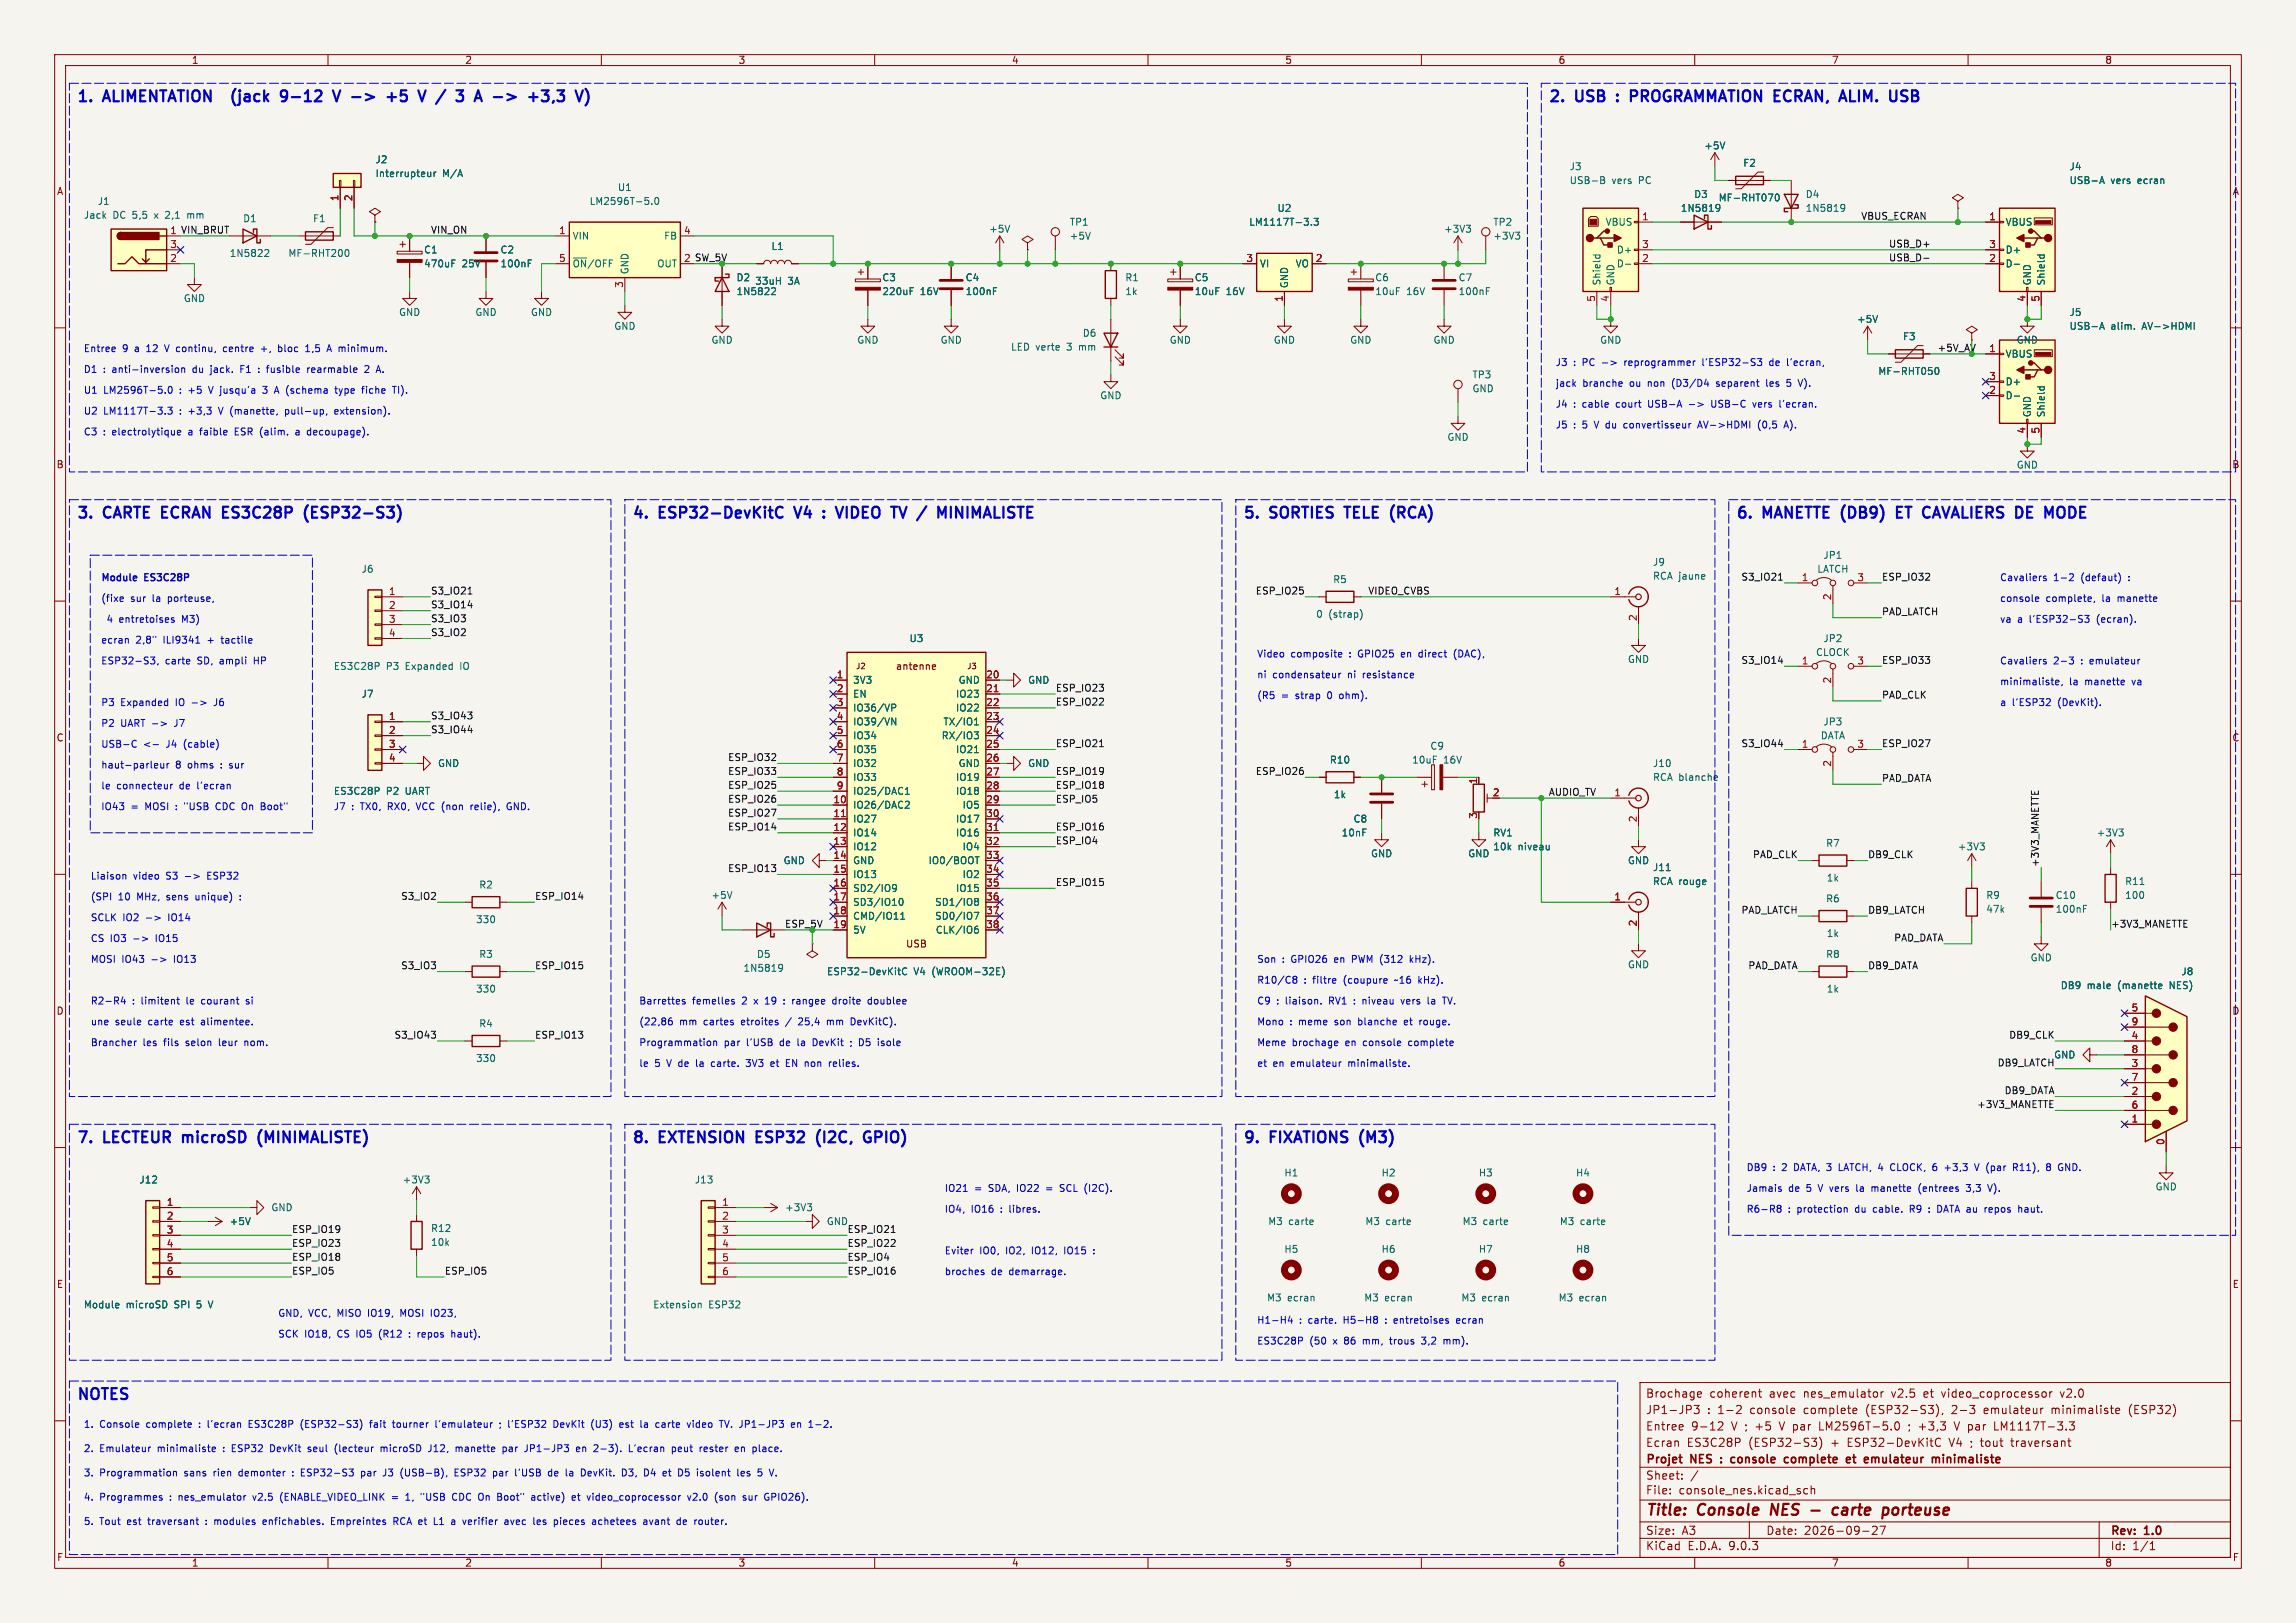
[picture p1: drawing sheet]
<svg xmlns="http://www.w3.org/2000/svg" width="420mm" height="297mm" viewBox="0 0 420 297" stroke-linecap="round" stroke-linejoin="round" font-family="sans-serif">
<defs><g id="words">
<g font-size="2.8" fill="#0000c2">
<text x="14" y="18.8">1.</text>
<text x="19.2" y="18.8">ALIMENTATION</text>
<text x="44.2" y="18.8">(jack</text>
<text x="53.9" y="18.8">9-12</text>
<text x="64.4" y="18.8">V</text>
<text x="75.8" y="18.8">+5</text>
<text x="82.5" y="18.8">V</text>
<text x="86.5" y="18.8">/</text>
<text x="90.9" y="18.8">3</text>
<text x="95.2" y="18.8">A</text>
<text x="99.2" y="18.8">-&gt;</text>
<text x="106.5" y="18.8">+3,3</text>
<text x="283.2" y="18.8">2.</text>
<text x="288.4" y="18.8">USB</text>
<text x="300" y="18.8">PROGRAMMATION ECRAN,</text>
<text x="340" y="18.8">ALIM.</text>
<text x="349.8" y="18.8">USB</text>
<text x="14" y="95">3.</text>
<text x="19.2" y="95">CARTE ECRAN</text>
<text x="42.5" y="95">ES3C28P</text>
<text x="58.2" y="95">(ESP32-S3)</text>
<text x="115.6" y="95">4.</text>
<text x="120.8" y="95">ESP32-DevKitC</text>
<text x="146.4" y="95">V4</text>
<text x="152.4" y="95">:</text>
<text x="155.6" y="95">VIDEO</text>
<text x="172.1" y="95">/</text>
<text x="176.5" y="95">MINIMALISTE</text>
<text x="227.3" y="95">5.</text>
<text x="232.5" y="95">SORTIES</text>
<text x="247" y="95">TELE</text>
<text x="256.1" y="95">(RCA)</text>
<text x="317.5" y="95">6.</text>
<text x="322.7" y="95">MANETTE (DB9)</text>
<text x="348.7" y="95">ET</text>
<text x="354.3" y="95">CAVALIERS DE</text>
<text x="378.2" y="95">MODE</text>
<text x="14" y="209.3">7.</text>
<text x="19.2" y="209.3">LECTEUR</text>
<text x="34.3" y="209.3">microSD</text>
<text x="48.9" y="209.3">(MINIMALISTE)</text>
<text x="115.6" y="209.3">8.</text>
<text x="120.8" y="209.3">EXTENSION</text>
<text x="139.3" y="209.3">ESP32</text>
<text x="151.1" y="209.3">(I2C,</text>
<text x="160.6" y="209.3">GPIO)</text>
<text x="227.3" y="209.3">9.</text>
<text x="232.5" y="209.3">FIXATIONS</text>
<text x="249.7" y="209.3">(M3)</text>
<text x="14" y="256.3">NOTES</text>
</g>
<g font-size="2.8" fill="#840000">
<text x="301" y="277.9">Title:</text>
<text x="310.6" y="277.9">Console</text>
<text x="324.8" y="277.9">NES</text>
<text x="337.7" y="277.9">carte</text>
<text x="347.7" y="277.9">porteuse</text>
</g>
<g font-size="2.1" fill="#840000">
<text x="301" y="256">Brochage</text>
<text x="312.7" y="256">coherent</text>
<text x="323.7" y="256">avec</text>
<text x="330.1" y="256">nes_emulator</text>
<text x="346.3" y="256">v2.5</text>
<text x="352.3" y="256">et</text>
<text x="355.8" y="256">video_coprocessor</text>
<text x="377.7" y="256">v2.0</text>
<text x="301" y="262">Entree</text>
<text x="301" y="259">JP1-JP3</text>
<text x="309.4" y="262">9-12</text>
<text x="312.3" y="259">: 1-2</text>
<text x="316.8" y="262">V ; +5</text>
<text x="320.3" y="259">console</text>
<text x="326" y="262">V par</text>
<text x="330.3" y="259">complete</text>
<text x="333.5" y="262">LM2596T-5.0</text>
<text x="341.8" y="259">(ESP32-S3),</text>
<text x="350" y="262">; +3,3</text>
<text x="357.6" y="259">2-3</text>
<text x="358.8" y="262">V par</text>
<text x="363.7" y="259">emulateur</text>
<text x="366.3" y="262">LM1117T-3.3</text>
<text x="376.2" y="259">minimaliste</text>
<text x="390.5" y="259">(ESP32)</text>
<text x="301" y="268.2">Projet</text>
<text x="301" y="265">Ecran</text>
<text x="308.6" y="265">ES3C28P</text>
<text x="309.4" y="268.2">NES</text>
<text x="315.5" y="268.2">:</text>
<text x="317.9" y="268.2">console</text>
<text x="319.9" y="265">(ESP32-S3)</text>
<text x="328.3" y="268.2">complete</text>
<text x="335.1" y="265">+</text>
<text x="338.3" y="265">ESP32-DevKitC</text>
<text x="340.3" y="268.2">et</text>
<text x="344.2" y="268.2">emulateur</text>
<text x="357.1" y="265">V4 ; tout</text>
<text x="357.1" y="268.2">minimaliste</text>
<text x="368.8" y="265">traversant</text>
<text x="301" y="273.7">File:</text>
<text x="301" y="271">Sheet:</text>
<text x="307.1" y="273.7">console_nes.kicad_sch</text>
<text x="301" y="281.1">Size:</text>
<text x="307.6" y="281.1">A3</text>
<text x="323" y="281.1">Date:</text>
<text x="330" y="281.1">2026-09-27</text>
<text x="386" y="281.3">Rev:</text>
<text x="392.4" y="281.3">1.0</text>
<text x="301" y="283.9">KiCad</text>
<text x="308.7" y="283.9">E.D.A.</text>
<text x="316.3" y="283.9">9.0.3</text>
<text x="386" y="283.9">Id:</text>
<text x="390.1" y="283.9">1/1</text>
</g>
<g font-size="1.8" fill="#840000">
<text x="35" y="11.9">1</text>
<text x="85" y="11.9">2</text>
<text x="135" y="11.9">3</text>
<text x="185" y="11.9">4</text>
<text x="235" y="11.9">5</text>
<text x="285" y="11.9">6</text>
<text x="335" y="11.9">7</text>
<text x="385" y="11.9">8</text>
<text x="10.3" y="35.9">A</text>
<text x="408.3" y="35.9">A</text>
<text x="10.3" y="85.9">B</text>
<text x="408.2" y="85.9">B</text>
<text x="163.8" y="122.8">antenne</text>
<text x="10.3" y="135.9">C</text>
<text x="408.2" y="135.9">C</text>
<text x="165.6" y="173.6">USB</text>
<text x="10.3" y="185.9">D</text>
<text x="408.2" y="185.9">D</text>
<text x="10.3" y="235.9">E</text>
<text x="408.3" y="235.9">E</text>
<text x="10.3" y="285.9">F</text>
<text x="35" y="286.9">1</text>
<text x="85" y="286.9">2</text>
<text x="135" y="286.9">3</text>
<text x="185" y="286.9">4</text>
<text x="235" y="286.9">5</text>
<text x="285" y="286.9">6</text>
<text x="335" y="286.9">7</text>
<text x="385" y="286.9">8</text>
<text x="408.3" y="285.9">F</text>
</g>
<g font-size="1.8" fill="#006464">
<text x="311.7" y="27.5">+5V</text>
<text x="68.6" y="30.1">J2</text>
<text x="68.6" y="32.6">Interrupteur</text>
<text x="80.9" y="32.6">M/A</text>
<text x="112.9" y="35.2">U1</text>
<text x="287" y="31.3">J3</text>
<text x="287" y="33.9">USB-B</text>
<text x="294.9" y="33.9">vers</text>
<text x="299.9" y="33.9">PC</text>
<text x="318.8" y="30.7">F2</text>
<text x="378.5" y="31.3">J4</text>
<text x="378.5" y="33.9">USB-A</text>
<text x="386.1" y="33.9">vers</text>
<text x="391.2" y="33.9">ecran</text>
<text x="15.2" y="40.2">Jack</text>
<text x="17.8" y="37.7">J1</text>
<text x="20.7" y="40.2">DC 5,5</text>
<text x="28.6" y="40.2">x</text>
<text x="30.8" y="40.2">2,1</text>
<text x="35" y="40.2">mm</text>
<text x="44.4" y="40.9">D1</text>
<text x="57.2" y="40.9">F1</text>
<text x="107.8" y="37.7">LM2596T-5.0</text>
<text x="195.6" y="41.5">TP1</text>
<text x="228.4" y="41.5">LM1117T-3.3</text>
<text x="233.6" y="39">U2</text>
<text x="273.1" y="41.5">TP2</text>
<text x="293.6" y="41.5">VBUS</text>
<text x="307.4" y="39">1N5819</text>
<text x="309.8" y="36.4">D3</text>
<text x="314.3" y="37.1">MF-RHT070</text>
<text x="330.2" y="36.4">D4</text>
<text x="330.2" y="39">1N5819</text>
<text x="366.8" y="41.5">VBUS</text>
<text x="41.9" y="47.2">1N5822</text>
<text x="52.7" y="47.2">MF-RHT200</text>
<text x="77.5" y="46.6">C1</text>
<text x="91.4" y="46.6">C2</text>
<text x="104.6" y="44">VIN</text>
<text x="121.4" y="44">FB</text>
<text x="141" y="45.9">L1</text>
<text x="180.8" y="42.8">+5V</text>
<text x="195.6" y="44">+5V</text>
<text x="264.1" y="42.8">+3V3</text>
<text x="273.1" y="44">+3V3</text>
<text x="295.7" y="46.6">D+</text>
<text x="366.8" y="46.6">D+</text>
<text x="77.5" y="49.1">470uF</text>
<text x="84.5" y="49.1">25V</text>
<text x="91.4" y="49.1">100nF</text>
<text x="104.6" y="49.1">~{ON}/OFF</text>
<text x="115.2" y="50.3" transform="rotate(-90 115.2 50.3)">GND</text>
<text x="120.1" y="49.1">OUT</text>
<text x="134.6" y="51.7">D2</text>
<text x="138.1" y="52.3">33uH</text>
<text x="144.1" y="52.3">3A</text>
<text x="161.3" y="51.7">C3</text>
<text x="176.5" y="51.7">C4</text>
<text x="205.7" y="51.7">R1</text>
<text x="218.4" y="51.7">C5</text>
<text x="230.4" y="49.1">VI</text>
<text x="235.8" y="52.8" transform="rotate(-90 235.8 52.8)">GND</text>
<text x="236.9" y="49.1">VO</text>
<text x="251.5" y="51.7">C6</text>
<text x="266.7" y="51.7">C7</text>
<text x="293" y="52.3" transform="rotate(-90 293 52.3)">Shield</text>
<text x="295.5" y="52.3" transform="rotate(-90 295.5 52.3)">GND</text>
<text x="295.7" y="49.1">D-</text>
<text x="366.8" y="49.1">D-</text>
<text x="371.7" y="52.3" transform="rotate(-90 371.7 52.3)">GND</text>
<text x="374.2" y="52.3" transform="rotate(-90 374.2 52.3)">Shield</text>
<text x="33.5" y="55.5">GND</text>
<text x="72.9" y="58">GND</text>
<text x="86.9" y="58">GND</text>
<text x="97" y="58">GND</text>
<text x="134.6" y="54.2">1N5822</text>
<text x="161.3" y="54.2">220uF</text>
<text x="168.3" y="54.2">16V</text>
<text x="176.5" y="54.2">100nF</text>
<text x="205.7" y="54.2">1k</text>
<text x="218.4" y="54.2">10uF</text>
<text x="224.3" y="54.2">16V</text>
<text x="251.5" y="54.2">10uF</text>
<text x="257.3" y="54.2">16V</text>
<text x="266.7" y="54.2">100nF</text>
<text x="339.6" y="59.3">+5V</text>
<text x="378.5" y="58">J5</text>
<text x="112.3" y="60.6">GND</text>
<text x="130" y="63.1">GND</text>
<text x="156.7" y="63.1">GND</text>
<text x="172" y="63.1">GND</text>
<text x="184.8" y="64.4">LED verte</text>
<text x="195.3" y="64.4">3</text>
<text x="197.7" y="64.4">mm</text>
<text x="198" y="61.8">D6</text>
<text x="213.9" y="63.1">GND</text>
<text x="232.9" y="63.1">GND</text>
<text x="246.9" y="63.1">GND</text>
<text x="262.1" y="63.1">GND</text>
<text x="292.6" y="63.1">GND</text>
<text x="348" y="62.5">F3</text>
<text x="366.8" y="65.6">VBUS</text>
<text x="368.8" y="63.1">GND</text>
<text x="378.5" y="60.6">USB-A</text>
<text x="386.1" y="60.6">alim.</text>
<text x="392" y="60.6">AV-&gt;HDMI</text>
<text x="269.2" y="69.4">TP3</text>
<text x="269.2" y="72">GND</text>
<text x="343.5" y="68.8">MF-RHT050</text>
<text x="366.8" y="70.7">D+</text>
<text x="201.2" y="73.3">GND</text>
<text x="366.8" y="73.3">D-</text>
<text x="371.7" y="76.5" transform="rotate(-90 371.7 76.5)">GND</text>
<text x="374.2" y="76.5" transform="rotate(-90 374.2 76.5)">Shield</text>
<text x="264.7" y="80.9">GND</text>
<text x="368.8" y="86">GND</text>
<text x="66" y="105">J6</text>
<text x="243.8" y="106.9">R5</text>
<text x="302.3" y="103.7">J9</text>
<text x="302.3" y="106.3">RCA jaune</text>
<text x="332.3" y="105">LATCH</text>
<text x="333.5" y="102.5">JP1</text>
<text x="240.7" y="113.3">0</text>
<text x="243" y="113.3">(strap)</text>
<text x="166.3" y="117.7">U3</text>
<text x="333.5" y="117.7">JP2</text>
<text x="61" y="122.8">ES3C28P</text>
<text x="70.7" y="122.8">P3</text>
<text x="74.3" y="122.8">Expanded</text>
<text x="84.5" y="122.8">IO</text>
<text x="156" y="125.3">3V3</text>
<text x="175.3" y="125.3">GND</text>
<text x="188" y="125.3">GND</text>
<text x="297.7" y="121.5">GND</text>
<text x="332.1" y="120.2">CLOCK</text>
<text x="66" y="127.9">J7</text>
<text x="156" y="127.9">EN</text>
<text x="156" y="130.4">IO36/VP</text>
<text x="174.8" y="127.9">IO23</text>
<text x="174.8" y="130.4">IO22</text>
<text x="156" y="132.9">IO39/VN</text>
<text x="156" y="135.5">IO34</text>
<text x="172.2" y="135.5">RX/IO3</text>
<text x="172.5" y="132.9">TX/IO1</text>
<text x="261.5" y="137.4">C9</text>
<text x="333" y="135.5">DATA</text>
<text x="333.5" y="132.9">JP3</text>
<text x="80" y="140.6">GND</text>
<text x="156" y="138">IO35</text>
<text x="156" y="140.6">IO32</text>
<text x="156" y="143.1">IO33</text>
<text x="174.8" y="138">IO21</text>
<text x="174.8" y="143.1">IO19</text>
<text x="175.3" y="140.6">GND</text>
<text x="188" y="140.6">GND</text>
<text x="243.2" y="139.9">R10</text>
<text x="258.2" y="139.9">10uF</text>
<text x="264" y="139.9">16V</text>
<text x="302.3" y="140.6">J10</text>
<text x="302.3" y="143.1">RCA blanche</text>
<text x="61" y="145.6">ES3C28P</text>
<text x="70.7" y="145.6">P2</text>
<text x="74.3" y="145.6">UART</text>
<text x="156" y="145.6">IO25/DAC1</text>
<text x="156" y="148.2">IO26/DAC2</text>
<text x="174.8" y="145.6">IO18</text>
<text x="176" y="148.2">IO5</text>
<text x="243.9" y="146.3">1k</text>
<text x="156" y="150.7">IO27</text>
<text x="156" y="153.3">IO14</text>
<text x="156" y="155.8">IO12</text>
<text x="174.8" y="150.7">IO17</text>
<text x="174.8" y="153.3">IO16</text>
<text x="176" y="155.8">IO4</text>
<text x="245.3" y="153.3">10nF</text>
<text x="247.5" y="150.7">C8</text>
<text x="273.1" y="153.3">RV1</text>
<text x="273.1" y="155.8">10k</text>
<text x="277.7" y="155.8">niveau</text>
<text x="333.9" y="155.2">R7</text>
<text x="358" y="155.8">+3V3</text>
<text x="383.4" y="153.3">+3V3</text>
<text x="143.2" y="158.3">GND</text>
<text x="156" y="158.3">GND</text>
<text x="156" y="160.9">IO13</text>
<text x="169.7" y="158.3">IO0/BOOT</text>
<text x="176" y="160.9">IO2</text>
<text x="250.7" y="157.1">GND</text>
<text x="268.5" y="157.1">GND</text>
<text x="297.7" y="158.3">GND</text>
<text x="302.3" y="159.6">J11</text>
<text x="334.1" y="161.5">1k</text>
<text x="87.6" y="162.8">R2</text>
<text x="130" y="164.7">+5V</text>
<text x="156" y="163.4">SD2/IO9</text>
<text x="156" y="166">SD3/IO10</text>
<text x="171" y="166">SD1/IO8</text>
<text x="174.8" y="163.4">IO15</text>
<text x="302.3" y="162.2">RCA rouge</text>
<text x="333.9" y="165.3">R6</text>
<text x="363.2" y="164.7">R9</text>
<text x="363.2" y="167.2">47k</text>
<text x="375.9" y="167.2">100nF</text>
<text x="375.9" y="164.7">C10</text>
<text x="388.6" y="164.7">100</text>
<text x="388.6" y="162.2">R11</text>
<text x="87" y="169.1">330</text>
<text x="156" y="168.5">CMD/IO11</text>
<text x="156" y="171">5V</text>
<text x="171" y="168.5">SD0/IO7</text>
<text x="171.1" y="171">CLK/IO6</text>
<text x="334.1" y="171.7">1k</text>
<text x="87.6" y="175.5">R3</text>
<text x="135.9" y="178">1N5819</text>
<text x="138.4" y="175.5">D5</text>
<text x="151.2" y="178.7">ESP32-DevKitC</text>
<text x="167.2" y="178.7">V4</text>
<text x="170.6" y="178.7">(WROOM-32E)</text>
<text x="297.7" y="177.4">GND</text>
<text x="333.9" y="175.5">R8</text>
<text x="371.3" y="176.1">GND</text>
<text x="398.9" y="178.7">J8</text>
<text x="87" y="181.8">330</text>
<text x="334.1" y="181.8">1k</text>
<text x="376.9" y="181.2">DB9</text>
<text x="381.8" y="181.2">male</text>
<text x="387.5" y="181.2">(manette</text>
<text x="397.2" y="181.2">NES)</text>
<text x="87.6" y="188.2">R4</text>
<text x="87" y="194.5">330</text>
<text x="375.6" y="193.9">GND</text>
<text x="234.8" y="215.5">H1</text>
<text x="252.6" y="215.5">H2</text>
<text x="270.4" y="215.5">H3</text>
<text x="288.2" y="215.5">H4</text>
<text x="25.4" y="216.8">J12</text>
<text x="49.5" y="221.8">GND</text>
<text x="73.6" y="216.8">+3V3</text>
<text x="127" y="216.8">J13</text>
<text x="143.5" y="221.8">+3V3</text>
<text x="394.2" y="218">GND</text>
<text x="41.9" y="224.4">+5V</text>
<text x="78.7" y="225.7">R12</text>
<text x="151.1" y="224.4">GND</text>
<text x="231.9" y="224.4">M3</text>
<text x="235.7" y="224.4">carte</text>
<text x="249.7" y="224.4">M3</text>
<text x="253.5" y="224.4">carte</text>
<text x="267.4" y="224.4">M3</text>
<text x="271.3" y="224.4">carte</text>
<text x="285.2" y="224.4">M3</text>
<text x="289.1" y="224.4">carte</text>
<text x="78.7" y="228.2">10k</text>
<text x="234.8" y="229.5">H5</text>
<text x="252.6" y="229.5">H6</text>
<text x="270.4" y="229.5">H7</text>
<text x="288.2" y="229.5">H8</text>
<text x="15.2" y="239.6">Module</text>
<text x="23.1" y="239.6">microSD</text>
<text x="32" y="239.6">SPI</text>
<text x="36.3" y="239.6">5</text>
<text x="38.7" y="239.6">V</text>
<text x="119.4" y="239.6">Extension</text>
<text x="129.6" y="239.6">ESP32</text>
<text x="231.7" y="238.4">M3</text>
<text x="235.5" y="238.4">ecran</text>
<text x="249.5" y="238.4">M3</text>
<text x="253.3" y="238.4">ecran</text>
<text x="267.2" y="238.4">M3</text>
<text x="271.1" y="238.4">ecran</text>
<text x="285" y="238.4">M3</text>
<text x="288.8" y="238.4">ecran</text>
</g>
<g font-size="1.8" fill="#a90000">
<text x="62" y="36.9" transform="rotate(-90 62 36.9)">1</text>
<text x="64.5" y="36.9" transform="rotate(-90 64.5 36.9)">2</text>
<text x="300.3" y="40.4">1</text>
<text x="363.8" y="40.4">1</text>
<text x="31" y="45.5">3</text>
<text x="102.2" y="42.9">1</text>
<text x="125" y="42.9">4</text>
<text x="300.3" y="45.5">3</text>
<text x="363.8" y="45.5">3</text>
<text x="31" y="48">2</text>
<text x="102.2" y="48">5</text>
<text x="114" y="52.8" transform="rotate(-90 114 52.8)">3</text>
<text x="227.9" y="48">3</text>
<text x="240.6" y="48">2</text>
<text x="300.3" y="48">2</text>
<text x="363.8" y="48">2</text>
<text x="234.7" y="55.3" transform="rotate(-90 234.7 55.3)">1</text>
<text x="291.8" y="55.3" transform="rotate(-90 291.8 55.3)">5</text>
<text x="294.4" y="55.3" transform="rotate(-90 294.4 55.3)">4</text>
<text x="370.6" y="55.3" transform="rotate(-90 370.6 55.3)">4</text>
<text x="373.1" y="55.3" transform="rotate(-90 373.1 55.3)">5</text>
<text x="363.8" y="64.5">1</text>
<text x="363.8" y="69.6">3</text>
<text x="363.8" y="72.1">2</text>
<text x="370.6" y="79.4" transform="rotate(-90 370.6 79.4)">4</text>
<text x="373.1" y="79.4" transform="rotate(-90 373.1 79.4)">5</text>
<text x="329.5" y="106.4">1</text>
<text x="339.7" y="106.4">3</text>
<text x="71" y="109">1</text>
<text x="71" y="111.5">2</text>
<text x="295.2" y="109">1</text>
<text x="299.5" y="113.7" transform="rotate(-90 299.5 113.7)">2</text>
<text x="335" y="109.9" transform="rotate(-90 335 109.9)">2</text>
<text x="71" y="114">3</text>
<text x="71" y="116.6">4</text>
<text x="153" y="124.2">1</text>
<text x="180.3" y="124.2">20</text>
<text x="329.5" y="121.7">1</text>
<text x="335" y="125.2" transform="rotate(-90 335 125.2)">2</text>
<text x="339.7" y="121.7">3</text>
<text x="71" y="131.8">1</text>
<text x="153" y="126.7">2</text>
<text x="153" y="129.3">3</text>
<text x="153" y="131.8">4</text>
<text x="180.3" y="126.7">21</text>
<text x="180.3" y="129.3">22</text>
<text x="180.3" y="131.8">23</text>
<text x="71" y="134.4">2</text>
<text x="71" y="136.9">3</text>
<text x="153" y="134.4">5</text>
<text x="153" y="136.9">6</text>
<text x="180.3" y="134.4">24</text>
<text x="180.3" y="136.9">25</text>
<text x="329.5" y="136.9">1</text>
<text x="339.7" y="136.9">3</text>
<text x="71" y="139.4">4</text>
<text x="153" y="139.4">7</text>
<text x="153" y="142">8</text>
<text x="180.3" y="139.4">26</text>
<text x="180.3" y="142">27</text>
<text x="270.3" y="143.6" transform="rotate(-90 270.3 143.6)">1</text>
<text x="335" y="140.4" transform="rotate(-90 335 140.4)">2</text>
<text x="152.4" y="147.1">10</text>
<text x="152.4" y="149.6">11</text>
<text x="153" y="144.5">9</text>
<text x="180.3" y="144.5">28</text>
<text x="180.3" y="147.1">29</text>
<text x="180.3" y="149.6">30</text>
<text x="270.3" y="149.9" transform="rotate(-90 270.3 149.9)">3</text>
<text x="273" y="145.8">2</text>
<text x="295.2" y="145.8">1</text>
<text x="152.4" y="152.1">12</text>
<text x="152.4" y="154.7">13</text>
<text x="180.3" y="152.1">31</text>
<text x="180.3" y="154.7">32</text>
<text x="299.5" y="150.6" transform="rotate(-90 299.5 150.6)">2</text>
<text x="152.4" y="157.2">14</text>
<text x="152.4" y="159.8">15</text>
<text x="180.3" y="157.2">33</text>
<text x="180.3" y="159.8">34</text>
<text x="152.4" y="162.3">16</text>
<text x="152.4" y="164.8">17</text>
<text x="152.4" y="167.4">18</text>
<text x="180.3" y="162.3">35</text>
<text x="180.3" y="164.8">36</text>
<text x="180.3" y="167.4">37</text>
<text x="295.2" y="164.8">1</text>
<text x="152.4" y="169.9">19</text>
<text x="180.3" y="169.9">38</text>
<text x="299.5" y="169.6" transform="rotate(-90 299.5 169.6)">2</text>
<text x="389.8" y="185.2">5</text>
<text x="389.8" y="187.7">9</text>
<text x="389.8" y="190.2">4</text>
<text x="389.8" y="192.8">8</text>
<text x="389.8" y="195.3">3</text>
<text x="389.8" y="197.9">7</text>
<text x="389.8" y="200.4">2</text>
<text x="389.8" y="202.9">6</text>
<text x="389.8" y="205.5">1</text>
<text x="396" y="209.6" transform="rotate(-90 396 209.6)">0</text>
<text x="30.4" y="220.7">1</text>
<text x="132" y="220.7">1</text>
<text x="30.4" y="223.3">2</text>
<text x="30.4" y="225.8">3</text>
<text x="132" y="223.3">2</text>
<text x="132" y="225.8">3</text>
<text x="30.4" y="228.3">4</text>
<text x="30.4" y="230.9">5</text>
<text x="30.4" y="233.4">6</text>
<text x="132" y="228.3">4</text>
<text x="132" y="230.9">5</text>
<text x="132" y="233.4">6</text>
</g>
<g font-size="1.8" fill="#0f0f0f">
<text x="340.4" y="40.3">VBUS_ECRAN</text>
<text x="31" y="42.9">1 VIN_BRUT</text>
<text x="78.7" y="42.8">VIN_ON</text>
<text x="345.4" y="47.9">USB_D-</text>
<text x="345.4" y="45.4">USB_D+</text>
<text x="318.4" y="106.3">S3_IO21</text>
<text x="344.2" y="106.3">ESP_IO32</text>
<text x="78.7" y="108.9">S3_IO21</text>
<text x="78.7" y="114">S3_IO3</text>
<text x="78.7" y="111.4">S3_IO14</text>
<text x="229.6" y="108.9">ESP_IO25</text>
<text x="250.2" y="108.9">VIDEO_CVBS</text>
<text x="344.2" y="112.7">PAD_LATCH</text>
<text x="78.7" y="116.5">S3_IO2</text>
<text x="318.4" y="121.6">S3_IO14</text>
<text x="344.2" y="121.6">ESP_IO33</text>
<text x="78.7" y="131.7">S3_IO43</text>
<text x="193" y="129.2">ESP_IO22</text>
<text x="193" y="126.7">ESP_IO23</text>
<text x="344.2" y="127.9">PAD_CLK</text>
<text x="78.7" y="134.3">S3_IO44</text>
<text x="193" y="136.8">ESP_IO21</text>
<text x="318.4" y="136.8">S3_IO44</text>
<text x="344.2" y="136.8">ESP_IO27</text>
<text x="133.1" y="139.4">ESP_IO32</text>
<text x="133.1" y="141.9">ESP_IO33</text>
<text x="193" y="141.9">ESP_IO19</text>
<text x="229.6" y="141.9">ESP_IO26</text>
<text x="344.2" y="143.2">PAD_DATA</text>
<text x="133.1" y="147">ESP_IO26</text>
<text x="133.1" y="149.5">ESP_IO27</text>
<text x="133.1" y="144.4">ESP_IO25</text>
<text x="193" y="147">ESP_IO5</text>
<text x="193" y="144.4">ESP_IO18</text>
<text x="283.2" y="145.7">AUDIO_TV</text>
<text x="133.1" y="152.1">ESP_IO14</text>
<text x="193" y="154.6">ESP_IO4</text>
<text x="193" y="152.1">ESP_IO16</text>
<text x="133.1" y="159.7">ESP_IO13</text>
<text x="320.6" y="157.1">PAD_CLK</text>
<text x="341.6" y="157.1">DB9_CLK</text>
<text x="373" y="158.8" transform="rotate(-90 373 158.8)">+3V3_MANETTE</text>
<text x="73.3" y="164.8">S3_IO2</text>
<text x="97.8" y="164.8">ESP_IO14</text>
<text x="193" y="162.2">ESP_IO15</text>
<text x="318.4" y="167.3">PAD_LATCH</text>
<text x="341.6" y="167.3">DB9_LATCH</text>
<text x="346.4" y="172.4">PAD_DATA</text>
<text x="386.1" y="169.8">+3V3_MANETTE</text>
<text x="73.3" y="177.5">S3_IO3</text>
<text x="97.8" y="177.5">ESP_IO15</text>
<text x="319.7" y="177.5">PAD_DATA</text>
<text x="341.6" y="177.5">DB9_DATA</text>
<text x="72.1" y="190.2">S3_IO43</text>
<text x="97.8" y="190.2">ESP_IO13</text>
<text x="367.4" y="190.2">DB9_CLK</text>
<text x="365.3" y="195.2">DB9_LATCH</text>
<text x="361.6" y="202.9">+3V3_MANETTE</text>
<text x="366.6" y="200.3">DB9_DATA</text>
<text x="53.3" y="225.7">ESP_IO19</text>
<text x="154.9" y="225.7">ESP_IO21</text>
<text x="53.3" y="228.3">ESP_IO23</text>
<text x="53.3" y="233.3">ESP_IO5</text>
<text x="53.3" y="230.8">ESP_IO18</text>
<text x="81.3" y="233.3">ESP_IO5</text>
<text x="154.9" y="228.3">ESP_IO22</text>
<text x="154.9" y="233.3">ESP_IO16</text>
<text x="154.9" y="230.8">ESP_IO4</text>
</g>
<g font-size="1.8" fill="#009600">
<text x="125" y="48">2 SW_5V</text>
<text x="354.3" y="64.4">+5V_AV</text>
<text x="143.5" y="169.8">ESP_5V</text>
</g>
<g font-size="1.8" fill="#0000c2">
<text x="15.2" y="64.5">Entree</text>
<text x="22.4" y="64.5">9</text>
<text x="24.8" y="64.5">a</text>
<text x="27.1" y="64.5">12</text>
<text x="30.7" y="64.5">V continu,</text>
<text x="41.7" y="64.5">centre</text>
<text x="48.8" y="64.5">+,</text>
<text x="52.2" y="64.5">bloc</text>
<text x="57.4" y="64.5">1,5</text>
<text x="61.6" y="64.5">A minimum.</text>
<text x="15.2" y="68.3">D1</text>
<text x="18.9" y="68.3">:</text>
<text x="20.7" y="68.3">anti-inversion</text>
<text x="35.6" y="68.3">du</text>
<text x="39" y="68.3">jack.</text>
<text x="44.7" y="68.3">F1</text>
<text x="48.1" y="68.3">:</text>
<text x="49.9" y="68.3">fusible</text>
<text x="57.5" y="68.3">rearmable</text>
<text x="68.2" y="68.3">2</text>
<text x="284.5" y="67.1">J3</text>
<text x="284.5" y="70.9">jack</text>
<text x="287.8" y="67.1">:</text>
<text x="289.5" y="70.9">branche</text>
<text x="289.6" y="67.1">PC</text>
<text x="297.6" y="67.1">reprogrammer</text>
<text x="298.3" y="70.9">ou</text>
<text x="301.7" y="70.9">non</text>
<text x="306.3" y="70.9">(D3/D4</text>
<text x="312.1" y="67.1">l'ESP32-S3</text>
<text x="314.6" y="70.9">separent</text>
<text x="324" y="70.9">les</text>
<text x="324.6" y="67.1">de</text>
<text x="327.9" y="70.9">5</text>
<text x="328" y="67.1">l'ecran,</text>
<text x="330.3" y="70.9">V).</text>
<text x="15.2" y="72.1">U1</text>
<text x="15.2" y="76">U2</text>
<text x="19" y="72.1">LM2596T-5.0</text>
<text x="19" y="76">LM1117T-3.3</text>
<text x="33" y="72.1">:</text>
<text x="33" y="76">:</text>
<text x="34.8" y="72.1">+5</text>
<text x="34.8" y="76">+3,3</text>
<text x="38.7" y="72.1">V jusqu'a</text>
<text x="40.5" y="76">V (manette,</text>
<text x="49" y="72.1">3</text>
<text x="51.4" y="72.1">A (schema</text>
<text x="53" y="76">pull-up,</text>
<text x="62.3" y="76">extension).</text>
<text x="62.8" y="72.1">type</text>
<text x="68" y="72.1">fiche</text>
<text x="73.8" y="72.1">TI).</text>
<text x="284.5" y="74.7">J4</text>
<text x="287.8" y="74.7">:</text>
<text x="289.6" y="74.7">cable</text>
<text x="295.9" y="74.7">court</text>
<text x="302" y="74.7">USB-A</text>
<text x="309.6" y="74.7">-&gt;</text>
<text x="313.9" y="74.7">USB-C</text>
<text x="321.8" y="74.7">vers</text>
<text x="326.8" y="74.7">l'ecran.</text>
<text x="15.2" y="79.8">C3</text>
<text x="18.9" y="79.8">:</text>
<text x="20.7" y="79.8">electrolytique</text>
<text x="34.8" y="79.8">a</text>
<text x="37.1" y="79.8">faible</text>
<text x="43.7" y="79.8">ESR (alim.</text>
<text x="55.2" y="79.8">a</text>
<text x="57.5" y="79.8">decoupage).</text>
<text x="284.5" y="78.5">J5</text>
<text x="287.8" y="78.5">:</text>
<text x="289.6" y="78.5">5</text>
<text x="292" y="78.5">V du</text>
<text x="297.7" y="78.5">convertisseur</text>
<text x="311.5" y="78.5">AV-&gt;HDMI</text>
<text x="322.7" y="78.5">(0,5</text>
<text x="327.7" y="78.5">A).</text>
<text x="18.4" y="106.4">Module</text>
<text x="26.5" y="106.4">ES3C28P</text>
<text x="365.8" y="106.4">Cavaliers</text>
<text x="375.6" y="106.4">1-2</text>
<text x="380.8" y="106.4">(defaut)</text>
<text x="389.7" y="106.4">:</text>
<text x="18.4" y="110.2">(fixe</text>
<text x="23.9" y="110.2">sur</text>
<text x="28" y="110.2">la</text>
<text x="31" y="110.2">porteuse,</text>
<text x="365.8" y="110.2">console</text>
<text x="374.2" y="110.2">complete,</text>
<text x="384.7" y="110.2">la</text>
<text x="387.7" y="110.2">manette</text>
<text x="18.4" y="117.9">ecran</text>
<text x="19.6" y="114.1">4</text>
<text x="22" y="114.1">entretoises</text>
<text x="24.9" y="117.9">2,8&quot;</text>
<text x="30" y="117.9">ILI9341</text>
<text x="33.6" y="114.1">M3)</text>
<text x="38.3" y="117.9">+</text>
<text x="41" y="117.9">tactile</text>
<text x="365.8" y="114.1">va</text>
<text x="369" y="114.1">a</text>
<text x="371.4" y="114.1">l'ESP32-S3</text>
<text x="383.8" y="114.1">(ecran).</text>
<text x="18.4" y="121.7">ESP32-S3,</text>
<text x="30.2" y="121.7">carte</text>
<text x="36.2" y="121.7">SD,</text>
<text x="40.5" y="121.7">ampli</text>
<text x="46.9" y="121.7">HP</text>
<text x="229.9" y="124.2">ni</text>
<text x="229.9" y="120.4">Video</text>
<text x="232.8" y="124.2">condensateur</text>
<text x="236.1" y="120.4">composite</text>
<text x="246.7" y="124.2">ni</text>
<text x="247" y="120.4">:</text>
<text x="248.7" y="120.4">GPIO25</text>
<text x="249.6" y="124.2">resistance</text>
<text x="256.8" y="120.4">en</text>
<text x="260.2" y="120.4">direct</text>
<text x="266.8" y="120.4">(DAC),</text>
<text x="365.8" y="125.5">minimaliste,</text>
<text x="365.8" y="121.7">Cavaliers</text>
<text x="375.6" y="121.7">2-3</text>
<text x="378.5" y="125.5">la</text>
<text x="380.8" y="121.7">:</text>
<text x="381.5" y="125.5">manette</text>
<text x="382.6" y="121.7">emulateur</text>
<text x="390.3" y="125.5">va</text>
<text x="18.4" y="129.3">P3</text>
<text x="22.1" y="129.3">Expanded</text>
<text x="32.3" y="129.3">IO</text>
<text x="39.7" y="129.3">J6</text>
<text x="229.9" y="128">(R5</text>
<text x="234.4" y="128">=</text>
<text x="237.1" y="128">strap</text>
<text x="243.1" y="128">0</text>
<text x="245.5" y="128">ohm).</text>
<text x="365.8" y="129.3">a</text>
<text x="368.1" y="129.3">l'ESP32</text>
<text x="376.6" y="129.3">(DevKit).</text>
<text x="18.4" y="133.1">P2</text>
<text x="18.4" y="136.9">USB-C</text>
<text x="22.1" y="133.1">UART -&gt;</text>
<text x="26.2" y="136.9">&lt;-</text>
<text x="30.6" y="136.9">J4</text>
<text x="32.2" y="133.1">J7</text>
<text x="33.9" y="136.9">(cable)</text>
<text x="18.4" y="140.7">haut-parleur</text>
<text x="32.1" y="140.7">8</text>
<text x="34.5" y="140.7">ohms</text>
<text x="42.5" y="140.7">sur</text>
<text x="18.4" y="144.5">le</text>
<text x="18.4" y="148.3">IO43</text>
<text x="21.3" y="144.5">connecteur</text>
<text x="23.9" y="148.3">=</text>
<text x="26.7" y="148.3">MOSI</text>
<text x="33" y="144.5">de</text>
<text x="34.2" y="148.3">&quot;USB</text>
<text x="36.4" y="144.5">l'ecran</text>
<text x="40.2" y="148.3">CDC On</text>
<text x="48.8" y="148.3">Boot&quot;</text>
<text x="61" y="148.3">J7</text>
<text x="64.3" y="148.3">:</text>
<text x="66.1" y="148.3">TX0,</text>
<text x="71.2" y="148.3">RX0,</text>
<text x="76.7" y="148.3">VCC (non</text>
<text x="87" y="148.3">relie),</text>
<text x="93.8" y="148.3">GND.</text>
<text x="16.5" y="161">Liaison</text>
<text x="24.4" y="161">video</text>
<text x="30.5" y="161">S3</text>
<text x="38.4" y="161">ESP32</text>
<text x="16.5" y="164.9">(SPI</text>
<text x="21.6" y="164.9">10</text>
<text x="25.2" y="164.9">MHz,</text>
<text x="30.8" y="164.9">sens</text>
<text x="36.3" y="164.9">unique)</text>
<text x="16.5" y="172.5">CS IO3</text>
<text x="16.5" y="168.7">SCLK</text>
<text x="22.5" y="168.7">IO2</text>
<text x="28.8" y="172.5">IO15</text>
<text x="31.1" y="168.7">IO14</text>
<text x="16.5" y="176.3">MOSI</text>
<text x="22.3" y="176.3">IO43</text>
<text x="32.1" y="176.3">IO13</text>
<text x="229.9" y="176.3">Son</text>
<text x="234.5" y="176.3">:</text>
<text x="236.3" y="176.3">GPIO26</text>
<text x="244.4" y="176.3">en</text>
<text x="247.8" y="176.3">PWM (312</text>
<text x="258.8" y="176.3">kHz).</text>
<text x="16.5" y="183.9">R2-R4</text>
<text x="24.2" y="183.9">:</text>
<text x="26" y="183.9">limitent</text>
<text x="34.4" y="183.9">le</text>
<text x="37.3" y="183.9">courant</text>
<text x="45.7" y="183.9">si</text>
<text x="116.8" y="183.9">Barrettes</text>
<text x="126.7" y="183.9">femelles</text>
<text x="135.9" y="183.9">2</text>
<text x="138.3" y="183.9">x</text>
<text x="140.5" y="183.9">19</text>
<text x="145.8" y="183.9">rangee</text>
<text x="153.4" y="183.9">droite</text>
<text x="160.1" y="183.9">doublee</text>
<text x="229.9" y="183.9">C9</text>
<text x="229.9" y="180.1">R10/C8</text>
<text x="233.5" y="183.9">:</text>
<text x="235.3" y="183.9">liaison.</text>
<text x="238.5" y="180.1">:</text>
<text x="240.3" y="180.1">filtre</text>
<text x="243.4" y="183.9">RV1</text>
<text x="246.1" y="180.1">(coupure</text>
<text x="249.9" y="183.9">niveau</text>
<text x="255.7" y="180.1">~16</text>
<text x="257.2" y="183.9">vers</text>
<text x="260.2" y="180.1">kHz).</text>
<text x="262.3" y="183.9">la</text>
<text x="265.2" y="183.9">TV.</text>
<text x="16.5" y="187.7">une</text>
<text x="16.5" y="191.5">Brancher</text>
<text x="21.1" y="187.7">seule</text>
<text x="26.1" y="191.5">les</text>
<text x="27.3" y="187.7">carte</text>
<text x="30.1" y="191.5">fils</text>
<text x="33.3" y="187.7">est</text>
<text x="34.3" y="191.5">selon</text>
<text x="37.3" y="187.7">alimentee.</text>
<text x="40.5" y="191.5">leur</text>
<text x="45.4" y="191.5">nom.</text>
<text x="116.8" y="191.5">Programmation</text>
<text x="116.8" y="187.7">(22,86</text>
<text x="124.3" y="187.7">mm</text>
<text x="128.9" y="187.7">cartes</text>
<text x="132.5" y="191.5">par</text>
<text x="135.9" y="187.7">etroites</text>
<text x="136.7" y="191.5">l'USB</text>
<text x="143" y="191.5">de</text>
<text x="144.3" y="187.7">/</text>
<text x="146.4" y="191.5">la</text>
<text x="146.8" y="187.7">25,4</text>
<text x="149.4" y="191.5">DevKit</text>
<text x="152.2" y="187.7">mm</text>
<text x="156.7" y="187.7">DevKitC).</text>
<text x="158.2" y="191.5">D5</text>
<text x="161.9" y="191.5">isole</text>
<text x="229.9" y="191.5">Meme</text>
<text x="229.9" y="187.7">Mono</text>
<text x="235.9" y="187.7">:</text>
<text x="236.4" y="191.5">brochage</text>
<text x="237.7" y="187.7">meme</text>
<text x="244.4" y="187.7">son</text>
<text x="246.2" y="191.5">en</text>
<text x="248.9" y="187.7">blanche</text>
<text x="249.7" y="191.5">console</text>
<text x="257.6" y="187.7">et</text>
<text x="258.1" y="191.5">complete</text>
<text x="260.5" y="187.7">rouge.</text>
<text x="116.8" y="195.3">le</text>
<text x="119.8" y="195.3">5</text>
<text x="122.1" y="195.3">V de</text>
<text x="127.8" y="195.3">la</text>
<text x="130.8" y="195.3">carte.</text>
<text x="137.4" y="195.3">3V3</text>
<text x="142.1" y="195.3">et</text>
<text x="145.1" y="195.3">EN non</text>
<text x="153.3" y="195.3">relies.</text>
<text x="229.9" y="195.3">et</text>
<text x="232.9" y="195.3">en</text>
<text x="236.3" y="195.3">emulateur</text>
<text x="246.9" y="195.3">minimaliste.</text>
<text x="319.4" y="214.4">DB9</text>
<text x="324.3" y="214.4">:</text>
<text x="326.1" y="214.4">2</text>
<text x="328.5" y="214.4">DATA, 3</text>
<text x="337.1" y="214.4">LATCH, 4</text>
<text x="346.9" y="214.4">CLOCK,</text>
<text x="354.8" y="214.4">6</text>
<text x="357.2" y="214.4">+3,3</text>
<text x="363" y="214.4">V (par</text>
<text x="370.3" y="214.4">R11),</text>
<text x="376.7" y="214.4">8</text>
<text x="379" y="214.4">GND.</text>
<text x="172.7" y="222">IO4,</text>
<text x="172.7" y="218.2">IO21</text>
<text x="177.6" y="222">IO16</text>
<text x="178.2" y="218.2">=</text>
<text x="181" y="218.2">SDA, IO22</text>
<text x="183.2" y="222">:</text>
<text x="184.9" y="222">libres.</text>
<text x="191.9" y="218.2">=</text>
<text x="194.6" y="218.2">SCL (I2C).</text>
<text x="319.4" y="218.2">Jamais</text>
<text x="319.4" y="222">R6-R8</text>
<text x="327.1" y="222">:</text>
<text x="327.2" y="218.2">de</text>
<text x="328.9" y="222">protection</text>
<text x="330.6" y="218.2">5</text>
<text x="333" y="218.2">V vers</text>
<text x="339.7" y="222">du</text>
<text x="340.3" y="218.2">la</text>
<text x="343.1" y="222">cable.</text>
<text x="343.2" y="218.2">manette</text>
<text x="350.1" y="222">R9</text>
<text x="352" y="218.2">(entrees</text>
<text x="355.5" y="222">DATA au</text>
<text x="361" y="218.2">3,3</text>
<text x="364.5" y="222">repos</text>
<text x="365.2" y="218.2">V).</text>
<text x="370.9" y="222">haut.</text>
<text x="172.7" y="233.4">broches</text>
<text x="172.7" y="229.6">Eviter</text>
<text x="179.2" y="229.6">IO0,</text>
<text x="181.3" y="233.4">de</text>
<text x="184.1" y="229.6">IO2,</text>
<text x="184.7" y="233.4">demarrage.</text>
<text x="189.1" y="229.6">IO12,</text>
<text x="195.2" y="229.6">IO15</text>
<text x="50.8" y="241">GND, VCC, MISO</text>
<text x="50.8" y="244.9">SCK</text>
<text x="55.7" y="244.9">IO18,</text>
<text x="61.9" y="244.9">CS IO5</text>
<text x="67.6" y="241">IO19,</text>
<text x="69.8" y="244.9">(R12</text>
<text x="73.7" y="241">MOSI</text>
<text x="77.3" y="244.9">repos</text>
<text x="79.5" y="241">IO23,</text>
<text x="83.7" y="244.9">haut).</text>
<text x="229.9" y="242.3">H1-H4</text>
<text x="237.7" y="242.3">:</text>
<text x="239.5" y="242.3">carte.</text>
<text x="246.1" y="242.3">H5-H8</text>
<text x="255.7" y="242.3">entretoises</text>
<text x="267.3" y="242.3">ecran</text>
<text x="229.9" y="246.1">ES3C28P</text>
<text x="239.6" y="246.1">(50</text>
<text x="244" y="246.1">x</text>
<text x="246.2" y="246.1">86</text>
<text x="249.8" y="246.1">mm,</text>
<text x="255" y="246.1">trous</text>
<text x="261" y="246.1">3,2</text>
<text x="265.2" y="246.1">mm).</text>
<text x="15.2" y="261.4">1.</text>
<text x="18.2" y="261.4">Console</text>
<text x="26.9" y="261.4">complete</text>
<text x="36.7" y="261.4">:</text>
<text x="38.5" y="261.4">l'ecran</text>
<text x="46.2" y="261.4">ES3C28P</text>
<text x="55.9" y="261.4">(ESP32-S3)</text>
<text x="68.8" y="261.4">fait</text>
<text x="73.2" y="261.4">tourner</text>
<text x="81.2" y="261.4">l'emulateur</text>
<text x="93.1" y="261.4">;</text>
<text x="94.9" y="261.4">l'ESP32</text>
<text x="103.4" y="261.4">DevKit</text>
<text x="110.5" y="261.4">(U3)</text>
<text x="115.9" y="261.4">est</text>
<text x="119.9" y="261.4">la</text>
<text x="122.9" y="261.4">carte</text>
<text x="128.9" y="261.4">video</text>
<text x="135" y="261.4">TV. JP1-JP3</text>
<text x="148.5" y="261.4">en</text>
<text x="151.9" y="261.4">1-2.</text>
<text x="15.2" y="265.8">2.</text>
<text x="18.2" y="265.8">Emulateur</text>
<text x="29" y="265.8">minimaliste</text>
<text x="41.1" y="265.8">:</text>
<text x="42.9" y="265.8">ESP32</text>
<text x="50.1" y="265.8">DevKit</text>
<text x="57.2" y="265.8">seul</text>
<text x="62.3" y="265.8">(lecteur</text>
<text x="70.9" y="265.8">microSD</text>
<text x="79.9" y="265.8">J12,</text>
<text x="85.1" y="265.8">manette</text>
<text x="93.9" y="265.8">par</text>
<text x="98.1" y="265.8">JP1-JP3</text>
<text x="107.7" y="265.8">en</text>
<text x="111.2" y="265.8">2-3).</text>
<text x="117.8" y="265.8">L'ecran</text>
<text x="125.8" y="265.8">peut</text>
<text x="131.1" y="265.8">rester</text>
<text x="137.8" y="265.8">en</text>
<text x="141.2" y="265.8">place.</text>
<text x="15.2" y="274.7">4.</text>
<text x="15.2" y="270.3">3.</text>
<text x="18.2" y="274.7">Programmes</text>
<text x="18.2" y="270.3">Programmation</text>
<text x="31.2" y="274.7">:</text>
<text x="33" y="274.7">nes_emulator</text>
<text x="33.8" y="270.3">sans</text>
<text x="39.4" y="270.3">rien</text>
<text x="44.2" y="270.3">demonter</text>
<text x="46.8" y="274.7">v2.5</text>
<text x="51.9" y="274.7">(ENABLE_VIDEO_LINK</text>
<text x="55.9" y="270.3">ESP32-S3</text>
<text x="67.2" y="270.3">par</text>
<text x="71.4" y="270.3">J3</text>
<text x="74.8" y="270.3">(USB-B),</text>
<text x="75.3" y="274.7">1,</text>
<text x="78.3" y="274.7">&quot;USB</text>
<text x="84.3" y="274.7">CDC On</text>
<text x="84.9" y="270.3">ESP32</text>
<text x="92.1" y="270.3">par</text>
<text x="92.9" y="274.7">Boot&quot;</text>
<text x="96.4" y="270.3">l'USB</text>
<text x="99.3" y="274.7">active)</text>
<text x="102.6" y="270.3">de</text>
<text x="106" y="270.3">la</text>
<text x="107" y="274.7">et</text>
<text x="109" y="270.3">DevKit.</text>
<text x="109.9" y="274.7">video_coprocessor</text>
<text x="116.7" y="270.3">D3,</text>
<text x="121" y="270.3">D4</text>
<text x="124.6" y="270.3">et</text>
<text x="127.6" y="270.3">D5</text>
<text x="128.5" y="274.7">v2.0</text>
<text x="131.2" y="270.3">isolent</text>
<text x="133.7" y="274.7">(son</text>
<text x="138.8" y="270.3">les</text>
<text x="139" y="274.7">sur</text>
<text x="143.2" y="274.7">GPIO26).</text>
<text x="15.2" y="279.1">5.</text>
<text x="18.2" y="279.1">Tout</text>
<text x="23.4" y="279.1">est</text>
<text x="27.4" y="279.1">traversant</text>
<text x="39.9" y="279.1">modules</text>
<text x="49" y="279.1">enfichables.</text>
<text x="61.7" y="279.1">Empreintes</text>
<text x="73.3" y="279.1">RCA et</text>
<text x="81.1" y="279.1">L1</text>
<text x="84.5" y="279.1">a</text>
<text x="86.8" y="279.1">verifier</text>
<text x="94.6" y="279.1">avec</text>
<text x="100.1" y="279.1">les</text>
<text x="104" y="279.1">pieces</text>
<text x="111.3" y="279.1">achetees</text>
<text x="120.8" y="279.1">avant</text>
<text x="127.1" y="279.1">de</text>
<text x="130.6" y="279.1">router.</text>
</g>
<g font-size="1.4" fill="#840000">
<text x="156.5" y="122.7">J2</text>
<text x="176.8" y="122.7">J3</text>
</g>
</g></defs>
<path d="M0 0h420v297h-420z" fill="#f5f4ef" stroke="#f5f4ef" stroke-width=".18"/>
<g fill="none" stroke="#840000" stroke-width=".18">
<path d="M10 10h400v277h-400zM12 12h396v273h-396zM60 10v2M110 10v2M160 10v2M210 10v2M260 10v2M310 10v2M360 10v2M74.9 53.3v1.3h1.3l-1.3 1.3-1.2-1.3h1.2M10 60h2M408 60h2"/>
<path d="M10 110h2M408 110h2M10 160h2M408 160h2M10 210h2M408 210h2M300 253h108v32h-108zM309.9 257.2h.9l-.5 .6 .4 .1v.6l-.2 .2h-.4l-.2-.2M310.5 255.5l.2 .2 .5-.1M310.5 254.9l.2-.2h.3l.2 .2v.1l-.7 .2M317.9 257.2l.5 .1 .1 .3-.9 1.1h.9M321.7 254.7h.5"/>
<path d="M321.9 254.2v1.3l.3 .2M328.1 257.7l.2 .3-.7 .2M328.2 258.6l-.1 .1M339.2 257.7l.4 .1 .1 .2-.8 .2M339.6 258.6l-.4 .1M344.1 254.7v1M344.5 254.7l-.3 .1-.1 .2M354.2 257a1.72 1.72 0 0 1 0 2.3M355.4 258.6l-.2 .3M363 257.8v.8M363.7 258l-.8 .2M373.6 257.7h.1"/>
<path d="M374 254.7l.3 .3v.4l-.3 .3M374.9 254.7v1M375.4 254.7l-.3 .1-.2 .2M375.4 257.7v1M375.6 257.7l-.2 .1M376.9 254.7l.3 1M387.2 257.7l.5 .1v.2l-.7 .2M387.7 258.6l-.5 .1M389.9 257a1.72 1.72 0 0 0 0 2.3M10 260h2M300 278.5h108M300 274.5h108"/>
<path d="M300 268.5h108M305.5 273.2v.2M305.5 272.5v.1M307.7 270.5v.2M307.7 269.8v.1M307.7 260.7l.2 .3-.7 .2M307.8 261.6l-.1 .1M310.6 269.1l-1.3 1.9M314.3 260.3l.6-.1 .2 .1 .1 .3-1 1.1h1M320 278.5v3M329.2 272.9l.2 .2-.2 .3M329.2 272.4l.1 .1"/>
<path d="M330.7 272.5l-.5-.1-.3 .3v.4l.2 .2h.6M331.3 272.5l.2-.1 .4 .1v.9M331.3 271.9v1.5M331.4 263.2h.9l-.5 .6 .4 .1 .1 .5-.3 .3h-.4M332.8 263a1.72 1.72 0 0 1 0 2.3M332.9 260.2v1.5h.7M342.5 279.4l.6-.1 .2 .1 .1 .3-1 1.1h1M343.9 279.3h1l-.7 1.5M346.6 260.8l.1-.5 .2-.1a.8 .8 0 0 1 .6 .7 .8 .8 0 0 1-.6 .8l-.2-.2-.1-.4M349.2 260.8v.1M349.3 261.6l-.1 .3M354.9 263.3a.6 .6 0 0 0-.7 0 .6 .6 0 0 0-.2 .7 .56 .56 0 0 0 .3 .6 .56 .56 0 0 0 .6-.1"/>
<path d="M357.4 260.2l.5 1.5 .5-1.5M364.9 261.7h.7M367.8 263.7h.6M368 263.2v1.3l.2 .2M378.2 263.7h.6M378.5 260.2h.9l-.5 .6M378.7 264.7h.1M379.4 260.9v.6M384 278.5v6.5M408 260h2M60 285v2M110 285v2"/>
<path d="M160 285v2M210 285v2M260 285v2M300 281.5h108M310 285v2M340.7 280.2h1.2M360 285v2M393.3 283.6h.9M393.3 282.5l.4-.4v1.5"/>
</g>
<path d="M324.2 275.2l-.3 2M331.3 276.4h1.6M336.3 276a.66 .66 0 0 0-1 .3l-.1 .5 .1 .3 .2 .1 .6-.1M337 276.5l-.1 .2 .1 .4M345.4 276.1v.7M346.9 275.9a.62 .62 0 0 0-.7 .4v.7l.3 .2h.3" fill="none" stroke="#840000" stroke-width=".4"/>
<g fill="none" stroke="#840000" stroke-width=".3">
<path d="M307.1 266.7h.6M307.5 267.7h.2M314.8 267.5v.2M314.8 266.8v.1M316.7 267.5l.2 .2 .4-.1M317.3 266.8l-.4-.1-.2 .1M326.5 267.5l.2 .2 .4-.1M327.1 266.8l-.4-.1-.2 .1M338 266.7l.4 .1 .1 .2-.7 .2M338.4 267.6l-.4 .1M338.9 266.7h.6M339.1 266.2v1.3l.4 .2"/>
<path d="M342.6 266.7l.4 .1v.1M343 266.9v.8M343.6 266.8l-.3-.1-.3 .2M355.5 266.2v.1M355.5 266.7v1M356.2 266.7v1M356.6 266.7l-.4 .1"/>
</g>
<path d="M128.3 219.7h2.5v15.2h-2.5z" fill="#ffffc2"/>
<path d="M346.7 64h5.1v1.5h-5.1zM242.6 108.2h5v2h-5zM332.7 176.8h5.1v2h-5.1zM86.4 189.5h5v2h-5zM128.3 219.7h2.5v15.2h-2.5z" fill="none" stroke="#840000" stroke-width=".25"/>
<g fill="none" stroke="#840000" stroke-width=".18">
<path d="M341.6 59.7l-.7 1.3M341.6 59.7l.8 1.3M341.6 59.7v2.5M370.8 58.4v1.3h1.3l-1.3 1.3-1.2-1.3h1.2M345.4 64.8h7.7M351.8 63.2h-1l-3.1 3.1h-1M360.7 61l1-.7-1-.6-1 .6 1 .7v1.2M360.7 62.2h.1M241.3 109.2h1.3M247.6 109.2h1.3M328.9 106.7h2.6M332.2 106.2a2.26 2.26 0 0 1 2.8 0"/>
<path d="M335.3 107.2v3.3M339.1 106.7h2.5M184.1 139.7h1.3v-1.3l1.3 1.3-1.3 1.3v-1.3M328.9 137.2h2.6M328.9 121.9h2.6M332.2 136.7a2.26 2.26 0 0 1 2.8 0M332.2 121.4a2.26 2.26 0 0 1 2.8 0M335.3 122.4v3.3M335.3 137.7v3.3M339.1 137.2h2.5M339.1 121.9h2.5M299.7 172.7v1.3h1.3l-1.3 1.3-1.3-1.3h1.3"/>
<path d="M331.5 177.8h1.2M337.8 177.8h1.3M85.1 190.5h1.3M91.4 190.5h1.3M76.2 217.2l-.8 1.2M76.2 217.2l.8 1.2M76.2 217.2v2.5M396.2 213.4v1.2h1.3l-1.3 1.3-1.2-1.3h1.2M38.1 223.5h2.5M39.4 222.8l1.2 .7M40.6 223.5l-1.2 .8M45.7 221h1.3v-1.3l1.3 1.3-1.3 1.2v-1.2"/>
<path d="M129.5 220.9h1.3v.2h-1.3zM129.5 223.4h1.3v.2h-1.3zM129.5 225.9h1.3v.3h-1.3zM129.5 228.5h1.3v.2h-1.3zM129.5 231h1.3v.3h-1.3zM129.5 233.6h1.3v.2h-1.3zM130.8 221h3.8M130.8 223.5h3.8M130.8 226.1h3.8M130.8 228.6h3.8M130.8 231.1h3.8M130.8 233.7h3.8"/>
<circle cx="332" cy="106.7" r=".51"/>
<circle cx="335.3" cy="106.7" r=".51"/>
<circle cx="338.6" cy="106.7" r=".51"/>
<circle cx="332" cy="137.2" r=".51"/>
<circle cx="332" cy="121.9" r=".51"/>
<circle cx="335.3" cy="137.2" r=".51"/>
<circle cx="335.3" cy="121.9" r=".51"/>
<circle cx="338.6" cy="121.9" r=".51"/>
<circle cx="338.6" cy="137.2" r=".51"/>
</g>
<path d="M343.4 57.7l-.4 1.3M354.1 67.4l.1-.1a.68 .68 0 0 1 .5 .6 .68 .68 0 0 1-.5 .6l-.3-.5zM248.8 111.5a1.46 1.46 0 0 1 0 2M77.7 215.2h.8l-.4 .5M78.3 215.7l.2 .2v.3l-.2 .3M45.8 222.8l-.5 1.3M127.7 238.5v.8M127.7 238.6l.2-.1 .3 .1 .1 .7M293.5 223.3l.1 .3-.7 .1" fill="none" stroke="#006464" stroke-width=".18"/>
<circle cx="289.6" cy="218.4" r="1.27" fill="none" stroke="#840000" stroke-width="1.3"/>
<path d="M67.3 108h2.5v10.1h-2.5z" fill="#ffffc2"/>
<g fill="none" stroke="#840000" stroke-width=".25">
<path d="M309.9 39.4l2.5 1.2-2.5 1.3zM317.5 32.3h5.1v1.5h-5.1zM326.4 35.6h2.5l-1.2 2.5zM328.3 37.5h.6v.6h-2.5v.6h.6M311.8 40v-.6h.6v2.5h.7v-.6M201.9 61h2.6l-1.3 2.5zM201.9 63.5h2.6M67.3 108h2.5v10.1h-2.5zM297.9 108.7a1.81 1.81 0 0 1 2.8-1 1.81 1.81 0 0 1 .1 3 1.81 1.81 0 0 1-2.8-1M242.6 141.2h5v2.1h-5zM297.9 145.5a1.81 1.81 0 0 1 2.8-1 1.81 1.81 0 0 1 .1 3 1.81 1.81 0 0 1-2.8-.9M332.7 156.5h5.1v2h-5.1z"/>
<path d="M297.9 164.6a1.81 1.81 0 0 1 2.8-1 1.81 1.81 0 0 1 .1 2.9 1.81 1.81 0 0 1-2.8-.9M332.7 166.6h5.1v2.1h-5.1zM359.7 162.6h2v5h-2zM385.1 160h2v5.1h-2zM75.2 223.5h2v5.1h-2z"/>
</g>
<g fill="none" stroke="#840000" stroke-width=".18">
<path d="M313.7 27.9l-.8 1.3M313.7 27.9l.8 1.3M313.7 27.9v2.6M316.2 33h7.6M322.6 31.5h-1l-3.1 3h-1M327.7 33v7.6M35.6 50.8v1.3h1.2l-1.2 1.2-1.3-1.2h1.3M138.4 48.3h1.3a.64 .64 0 0 1 .6-.7 .64 .64 0 0 1 .7 .7 .64 .64 0 0 1 .6-.7 .64 .64 0 0 1 .6 .7 .64 .64 0 0 1 .7-.7 .64 .64 0 0 1 .6 .7 .64 .64 0 0 1 .6-.7 .64 .64 0 0 1 .7 .7h1.2M158.7 58.4v1.3h1.3l-1.3 1.3-1.2-1.3h1.2M174 58.4v1.3h1.3l-1.3 1.3-1.3-1.3h1.3M188 44.5l1-.7-1-.6-1.1 .6 1.1 .7v1.2M188 45.7h.1"/>
<path d="M203.2 58.4v7.6M294.6 58.4v1.3h1.3l-1.3 1.3-1.2-1.3h1.2M307.3 40.6h7.7M204 65.3l1.5 1.5v-.8v.8h-.8M204 64l1.5 1.5v-.7v.7h-.8M68.6 109.1h1.2v.2h-1.2zM68.6 111.6h1.2v.3h-1.2zM68.6 114.2h1.2v.2h-1.2zM68.6 116.7h1.2v.3h-1.2zM69.8 109.2h3.9M69.8 111.8h3.9M69.8 114.3h3.9"/>
<path d="M69.8 116.8h3.9M294.6 109.2h4.6M299.7 116.8v1.3h1.3l-1.3 1.3-1.3-1.3h1.3M299.7 111v3.3M184.1 124.5h1.3v-1.3l1.3 1.3-1.3 1.2v-1.2M261.9 140h.5v4.5h-.5zM241.3 142.2h1.3M247.6 142.2h1.3M259.1 142.2h2.8M260.1 143.5h1M260.6 143v1M263.9 142.2h2.8"/>
<path d="M294.6 146.1h4.6M299.7 153.7v1.2h1.3l-1.3 1.3-1.3-1.3h1.3M299.7 147.8v3.3M331.5 157.5h1.2M337.8 157.5h1.3M360.7 156.2l-.8 1.3M360.7 156.2l.7 1.3M360.7 156.2v2.6M386.1 153.7l-.8 1.2M386.1 153.7l.7 1.2M386.1 153.7v2.5M386.1 158.8v1.2"/>
<path d="M294.6 165.1h4.6M299.7 166.9v3.3M331.5 167.6h1.2M337.8 167.6h1.3M360.7 161.3v1.3M360.7 167.6v1.3M373.4 171.5v1.2h1.2l-1.2 1.3-1.3-1.3h1.3M373.4 161.3v2.8M373.4 166.1v2.8M386.1 165.1v1.3M382.3 193v-1.2l-1.3 1.2 1.3 1.3v-1.3h1.2M76.2 222.2v1.3"/>
<path d="M76.2 228.6v1.3"/>
</g>
<g fill="none" stroke="#006464" stroke-width=".18">
<path d="M314.6 37.7a.84 .84 0 0 1-.4 1h-.2M314.6 38l-.2 .2-.4-.1M315.5 26l-.4 1.2M324.8 35.6l.2-.1a.68 .68 0 0 1 .5 .6 .68 .68 0 0 1-.5 .7l-.3-.5zM336.8 37.5l.4-.1 .2 .3a.84 .84 0 0 1-.3 1h-.3M337.4 38l-.2 .2-.4-.1M69.2 121.3l.2 .2-.2 .3M304.8 159.3h.7M313.7 142h.4l.1 .3-.6 .1M314.1 142.8h-.4M362.2 154.2h.8l-.4 .5M362.7 154.7l.3 .3v.3l-.3 .2"/>
<path d="M387.6 151.7h.8l-.4 .5M388.1 152.2l.3 .2v.3l-.3 .3M381.1 166.3h.4M381.1 165.7h.6M391.5 161.9h.7"/>
</g>
<path d="M263.4 140h.5v4.5h-.5z" fill="#840000" stroke="#840000" stroke-width=".18"/>
<g fill="none" stroke="#840000" stroke-width=".2">
<circle cx="299.7" cy="109.2" r=".51"/>
<circle cx="299.7" cy="146.1" r=".51"/>
<circle cx="299.7" cy="165.1" r=".51"/>
</g>
<path d="M371.3 164.3h4.1M371.3 165.9h4.1" fill="none" stroke="#840000" stroke-width=".51"/>
<path d="M289.6 38.1h10.1v15.2h-10.1z" fill="#ffffc2"/>
<path d="M289.6 38.1h10.1v15.2h-10.1zM292.1 43.6h.6l.7 1.2h1.2M292.7 43.6h2.6M294 42.3h-.6l-1.3 1.3h-.6" fill="none" stroke="#840000" stroke-width=".25"/>
<g fill="none" stroke="#840000" stroke-width=".18">
<path d="M291 39.6h1l.4 .4v1.4h-1.8v-1.4zM358.1 36.8l1.1-.6-1.1-.6-1 .6 1 .6v1.3M358.1 38.1h.1M292.1 53.3v2.6M294.5 52.6h.3v.7h-.3zM294.6 53.3v2.6M299 40.5h.7v.3h-.7zM299 45.6h.7v.2h-.7zM299 48.1h.7v.3h-.7zM299.7 40.6h2.6M299.7 45.7h2.6M299.7 48.3h2.6"/>
<path d="M370.8 81.3v1.3h1.3l-1.3 1.2-1.2-1.2h1.2"/>
</g>
<path d="M290.8 40.1h1.3v1h-1.3z" fill="#840000" stroke="#840000" stroke-width=".18"/>
<g fill="#840000" stroke="#840000" stroke-width=".25">
<path d="M294.1 44.5h.8v.7h-.8z"/>
<path d="M295.3 42.9l1.2 .7-1.2 .6z"/>
<circle cx="290.8" cy="43.6" r=".63"/>
<circle cx="294" cy="42.3" r=".38"/>
</g>
<path d="M292.8 32.3l.6 .2 .1 .2-.3 .2M292.8 32.9h.4M293.2 32.9l.3 .3v.3l-.7 .1M291.4 46.7h1.3M291.9 46.7l-.1 .3M292.6 46.7l.1 .3M297.3 48.4h1" fill="none" stroke="#006464" stroke-width=".18"/>
<path d="M365.8 62.2h10.1v15.3h-10.1z" fill="#ffffc2"/>
<path d="M365.8 62.2h10.1v15.3h-10.1zM370.2 67.7h2.5M371.5 66.4h.6l1.3 1.3h.6M373.4 67.7h-.7l-.6 1.3h-1.3" fill="none" stroke="#840000" stroke-width=".25"/>
<g fill="#840000" stroke="#840000" stroke-width=".25">
<path d="M370.6 68.6h.7v.7h-.7z"/>
<path d="M368.9 67.7l1.3-.6v1.2z"/>
<circle cx="374.6" cy="67.7" r=".63"/>
<circle cx="371.5" cy="66.4" r=".38"/>
</g>
<path d="M372.4 64.5h2.8v.5h-2.8z" fill="#840000" stroke="#840000" stroke-width=".18"/>
<path d="M363.2 64.8h2.6M363.2 69.9h2.6M363.2 72.4h2.6M365.8 64.6h.7v.3h-.7zM365.8 69.7h.7v.3h-.7zM365.8 72.3h.7v.2h-.7zM370.7 76.7h.3v.8h-.3zM370.8 77.5v2.5M372.1 64h3.3v1.3h-3.3zM373.4 77.5v2.5" fill="none" stroke="#840000" stroke-width=".18"/>
<path d="M384.2 59.9h.6M401.4 59v1.3M368.4 72.5h1M372.7 70.8h1.3M373.2 70.8l-.1 .4M373.9 70.8l.1 .4M384.1 60.3l.4-1.3 .4 1.3M390.4 60.1v.2" fill="none" stroke="#006464" stroke-width=".18"/>
<path d="M365.8 38.1h10.1v15.2h-10.1z" fill="#ffffc2"/>
<path d="M365.8 38.1h10.1v15.2h-10.1zM370.2 43.6h2.5M371.5 42.3h.6l1.3 1.3h.6M373.4 43.6h-.7l-.6 1.2h-1.3M86.4 176.8h5v2h-5z" fill="none" stroke="#840000" stroke-width=".25"/>
<g fill="#840000" stroke="#840000" stroke-width=".25">
<path d="M370.6 44.5h.7v.7h-.7z"/>
<path d="M368.9 43.6l1.3-.7v1.3z"/>
<circle cx="374.6" cy="43.6" r=".63"/>
<circle cx="371.5" cy="42.3" r=".38"/>
</g>
<path d="M372.4 40.4h2.8v.5h-2.8z" fill="#840000" stroke="#840000" stroke-width=".18"/>
<path d="M372.1 39.9h3.3v1.2h-3.3zM363.2 40.6h2.6M363.2 45.7h2.6M363.2 48.3h2.6M365.8 40.5h.7v.3h-.7zM365.8 45.6h.7v.2h-.7zM365.8 48.1h.7v.3h-.7zM370.7 52.6h.3v.7h-.3zM370.8 53.3v2.6M373.4 53.3v2.6M85.1 177.8h1.3M91.4 177.8h1.3" fill="none" stroke="#840000" stroke-width=".18"/>
<path d="M384.1 33.6l.4-1.3 .4 1.3M384.2 33.2h.6M368.4 48.4h1M372.7 46.7h1.3M373.2 46.7l-.1 .3M373.9 46.7l.1 .3" fill="none" stroke="#006464" stroke-width=".18"/>
<path d="M392.4 182.2l7.6 3.9v19l-7.6 3.8z" fill="#ffffc2"/>
<path d="M85.1 165.1h1.3M91.4 165.1h1.3M388.6 185.4h5.1M388.6 188h8.1M388.6 190.5h5.1M388.6 193h8.1M388.6 195.6h5.1M388.6 198.1h8.1M388.6 200.7h5.1M388.6 203.2h8.1M388.6 205.7h5.1M396.2 207v3.8" fill="none" stroke="#840000" stroke-width=".18"/>
<path d="M86.4 164.1h5v2h-5zM392.4 182.2l7.6 3.9v19l-7.6 3.8z" fill="none" stroke="#840000" stroke-width=".25"/>
<g fill="#840000" stroke="#840000" stroke-width=".18">
<circle cx="394.5" cy="185.4" r=".76"/>
<circle cx="394.5" cy="190.5" r=".76"/>
<circle cx="394.5" cy="195.6" r=".76"/>
<circle cx="394.5" cy="200.7" r=".76"/>
<circle cx="394.5" cy="205.7" r=".76"/>
<circle cx="397.5" cy="188" r=".76"/>
<circle cx="397.5" cy="193" r=".76"/>
<circle cx="397.5" cy="198.1" r=".76"/>
<circle cx="397.5" cy="203.2" r=".76"/>
</g>
<path d="M395 180.1h.4l.1 .3-.6 .1M395.4 180.9h-.4" fill="none" stroke="#006464" stroke-width=".18"/>
<path d="M104.1 40.6h20.4v10.2h-20.4z" fill="#ffffc2"/>
<path d="M104.1 40.6h20.4v10.2h-20.4z" fill="none" stroke="#840000" stroke-width=".25"/>
<g fill="none" stroke="#840000" stroke-width=".18">
<path d="M88.9 53.3v1.3h1.3l-1.3 1.3-1.3-1.3h1.3M101.6 43.2h2.5M101.6 48.3h2.5M114.3 50.8v2.5M124.5 43.2h2.5M193 43.2v2.5M266.7 43.2l-.8 1.3M266.7 43.2l.8 1.3M266.7 43.2v2.5"/>
<circle cx="193" cy="42.4" r=".76"/>
</g>
<path d="M119.2 37.3v.1M120 36.2l.1-.1a.68 .68 0 0 1 .4 .7 .68 .68 0 0 1-.4 .6 .84 .84 0 0 1-.1-1.2zM199.4 42.5l-.4 1.3M268.2 41.2h.8l-.4 .5M268.8 41.7l.2 .2v.3l-.2 .3" fill="none" stroke="#006464" stroke-width=".18"/>
<path d="M20.3 41.9h10.2v7.6h-10.2z" fill="#ffffc2"/>
<path d="M20.3 41.9h10.2v7.6h-10.2zM21.6 48.3h1.3l1.2-1.3 1.3 1.3h5.1M22.1 42.5a.64 .64 0 0 0-.6 .7 .64 .64 0 0 0 .6 .6M27.3 47.4l-.6 .6M29.2 43.2h1.3M30.5 45.7h-3.8v2.3l-.7-.6" fill="none" stroke="#840000" stroke-width=".25"/>
<g fill="#840000" stroke="#840000" stroke-width=".25">
<path d="M21.6 42.7l.5-.2v1.3a.63 .63 0 0 1-.6-.4 .63 .63 0 0 1 .1-.7z"/>
<path d="M22.1 42.5h7v1.3h-7z"/>
</g>
<path d="M30.5 43.2h2.5M30.5 45.7h2.5M30.5 48.3h2.5" fill="none" stroke="#840000" stroke-width=".18"/>
<path d="M34.3 39.1v.8M34.5 39.1l-.2 .1" fill="none" stroke="#006464" stroke-width=".18"/>
<path d="M61 31.8h5v2.5h-5z" fill="#ffffc2"/>
<path d="M61 31.8h5v2.5h-5zM44.4 41.9l2.6 1.3-2.6 1.3zM46.4 42.5v-.6h.6v2.6h.6v-.7M55.9 42.4h5.1v1.5h-5.1z" fill="none" stroke="#840000" stroke-width=".25"/>
<g fill="none" stroke="#840000" stroke-width=".18">
<path d="M62.1 33h.3v1.3h-.3zM62.2 34.3v3.8M64.6 33h.3v1.3h-.3zM64.8 34.3v3.8M68.6 39.4l1-.7-1-.6-1 .6 1 .7v1.2M41.9 43.2h7.6M54.6 43.2h7.6M61 41.7h-1.1l-3 3h-1M68.6 40.6h.1M72.6 46h4.6v.5h-4.6zM73.2 44.7h1M73.7 44.2v1"/>
<path d="M74.9 43.2v2.8M74.9 48v2.8M88.9 43.2v2.8M88.9 48v2.8M264.2 58.4v1.3h1.2l-1.2 1.3-1.3-1.3h1.3M264.2 48.3v2.8M264.2 53.1v2.8M266.7 76.2v1.3h1.3l-1.3 1.2-1.3-1.2h1.3M266.7 71.1v2.6"/>
<circle cx="266.7" cy="70.4" r=".76"/>
</g>
<path d="M78.8 31.5v.8M78.8 32.2l-.2 .1h-.3M79.4 31.5v.8M79.8 31.5l-.4 .2M48.6 45.7h.4l.2 .3-.8 .9h.8M63.2 45.8l.2-.1a.68 .68 0 0 1 .4 .6 .68 .68 0 0 1-.4 .6l-.3-.4zM82.7 48.2h.4M82.7 47.6h.6M96.6 48.2h.5M96.6 47.6h.6M271.9 53.3h.4M271.9 52.6h.6" fill="none" stroke="#006464" stroke-width=".18"/>
<path d="M86.9 46.2h4M86.9 47.8h4M262.1 51.3h4.1M262.1 52.8h4.1" fill="none" stroke="#840000" stroke-width=".51"/>
<path d="M72.6 47.5h4.6v.5h-4.6z" fill="#840000" stroke="#840000" stroke-width=".18"/>
<path d="M67.3 130.8h2.5v10.2h-2.5z" fill="#ffffc2"/>
<path d="M132.1 50.8l1.2 2.5h-2.5zM132.7 50.2h.6v.6h-2.5v.6h.6M67.3 130.8h2.5v10.2h-2.5zM269.5 143.5h2v5.1h-2z" fill="none" stroke="#840000" stroke-width=".25"/>
<g fill="none" stroke="#840000" stroke-width=".18">
<path d="M99.1 53.3v1.3h1.2l-1.2 1.3-1.3-1.3h1.3M114.3 55.9v1.3h1.3l-1.3 1.2-1.3-1.2h1.3M132.1 58.4v1.3h1.2l-1.2 1.3-1.3-1.3h1.3M132.1 48.3v7.6M156.5 51.1h4.5v.5h-4.5zM157 49.8h1M157.5 49.3v1M158.7 48.3v2.8M158.7 53.1v2.8M174 48.3v2.8M174 53.1v2.8M182.9 43.2l-.8 1.3"/>
<path d="M182.9 43.2l.7 1.3M182.9 43.2v2.5M68.6 132h1.2v.2h-1.2zM68.6 134.5h1.2v.2h-1.2zM68.6 137h1.2v.3h-1.2zM68.6 139.6h1.2v.2h-1.2zM69.8 132.1h3.9M69.8 134.6h3.9M69.8 137.2h3.9M69.8 139.7h3.9M76.2 139.7h1.3v-1.3l1.2 1.3-1.2 1.3v-1.3M252.7 152.4v1.3h1.3l-1.3 1.2-1.2-1.2h1.2"/>
<path d="M252.7 142.2v2.8M252.7 147.1v2.8M270.5 152.4v1.3h1.3l-1.3 1.2-1.3-1.2h1.3M270.5 142.2v1.3M272 145.3v1.5M272 146.1h1M132.1 165.1l-.8 1.3M132.1 165.1l.7 1.3M132.1 165.1v2.5"/>
</g>
<path d="M141.9 52.9l-.1 .3-.7 .7h.8M166.5 53.3h.4M166.5 52.6h.6M181.7 53.3h.4M181.7 52.6h.6M184.7 41.2l-.4 1.3M69.2 144.2l.2 .1-.2 .4M133.9 163.1l-.4 1.3M240.2 223.3v.3l-.6 .1M257.9 223.3l.1 .3-.6 .1M275.7 223.3l.1 .3-.6 .1" fill="none" stroke="#006464" stroke-width=".18"/>
<path d="M172 51.3h4M172 52.8h4M250.7 145.3h4.1M250.7 146.8h4.1" fill="none" stroke="#840000" stroke-width=".51"/>
<g fill="none" stroke="#840000" stroke-width="1.3">
<circle cx="236.2" cy="218.4" r="1.27"/>
<circle cx="254" cy="218.4" r="1.27"/>
<circle cx="271.8" cy="218.4" r="1.27"/>
<circle cx="236.2" cy="232.4" r="1.27"/>
<circle cx="254" cy="232.4" r="1.27"/>
<circle cx="271.8" cy="232.4" r="1.27"/>
<circle cx="289.6" cy="232.4" r="1.27"/>
</g>
<path d="M156.5 52.6h4.5v.5h-4.5z" fill="#840000" stroke="#840000" stroke-width=".18"/>
<path d="M26.7 219.7h2.5v15.2h-2.5z" fill="#ffffc2"/>
<path d="M26.7 219.7h2.5v15.2h-2.5z" fill="none" stroke="#840000" stroke-width=".25"/>
<path d="M27.9 220.9h1.3v.2h-1.3zM27.9 223.4h1.3v.2h-1.3zM27.9 225.9h1.3v.3h-1.3zM27.9 228.5h1.3v.2h-1.3zM27.9 231h1.3v.3h-1.3zM27.9 233.6h1.3v.2h-1.3zM29.2 221h3.8M29.2 223.5h3.8M29.2 226.1h3.8M29.2 228.6h3.8M29.2 231.1h3.8M29.2 233.7h3.8" fill="none" stroke="#840000" stroke-width=".18"/>
<path d="M21.6 238.5l.2 .3-.6 .1M21.7 239.3h-.1M30.3 238.1l.2 .5-.2 .7M38.1 238.1l.4 1.2" fill="none" stroke="#006464" stroke-width=".18"/>
<path d="M154.9 119.4h25.4v55.9h-25.4z" fill="#ffffc2"/>
<path d="M154.9 119.4h25.4v55.9h-25.4zM138.4 168.9l2.6 1.3-2.6 1.3zM140.3 169.5v-.6h.7v2.6h.6v-.7" fill="none" stroke="#840000" stroke-width=".25"/>
<g fill="none" stroke="#840000" stroke-width=".18">
<path d="M152.4 124.5h2.5M152.4 127h2.5M152.4 129.5h2.5M152.4 132.1h2.5M152.4 134.6h2.5M152.4 137.2h2.5M152.4 139.7h2.5M170.7 121.7h.4v.3l-.6 .1M171.1 122.4l-.4 .1M180.3 124.5h2.6M180.3 127h2.6M180.3 129.5h2.6"/>
<path d="M180.3 132.1h2.6M180.3 134.6h2.6M180.3 137.2h2.6M180.3 139.7h2.6M149.9 157.5v-1.3l-1.3 1.3 1.3 1.3v-1.3h1.2M152.4 142.2h2.5M152.4 144.8h2.5M152.4 147.3h2.5M152.4 149.9h2.5M152.4 152.4h2.5M152.4 154.9h2.5M152.4 157.5h2.5"/>
<path d="M180.3 142.2h2.6M180.3 144.8h2.6M180.3 147.3h2.6M180.3 149.9h2.6M180.3 152.4h2.6M180.3 154.9h2.6M180.3 157.5h2.6M135.9 170.2h7.6M148.6 172.7v1.3l1 .6-1 .7-1-.7 1-.6M148.6 172.7h.1M152.4 160h2.5M152.4 162.6h2.5"/>
<path d="M152.4 165.1h2.5M152.4 167.6h2.5M152.4 170.2h2.5M180.3 160h2.6M180.3 162.6h2.6M180.3 165.1h2.6M180.3 167.6h2.6M180.3 170.2h2.6M139.7 221h2.5M141 220.2l1.2 .8M142.2 221l-1.2 .7M147.3 223.5h1.3v-1.3l1.3 1.3-1.3 1.3v-1.3"/>
</g>
<g fill="none" stroke="#006464" stroke-width=".18">
<path d="M163.1 128.8h.5l.3 .3-.2 .4h-.6M163.1 131.4l.8 1.3v-1.3M178.2 133.9h.8l-.4 .5 .3 .1 .1 .5-.3 .2h-.3M178.3 131.8l.3-.4v1.3M178.3 132.7h.7M178.3 137.7h.7M165.6 145.4h.7M165.6 144.5l.4-.4v1.3M165.6 146.8l.5-.2 .2 .4-.7 .9h.7M178.4 156.8h.7M178.7 156.8v1.3M142.5 176.5h.4l.2 .2a.84 .84 0 0 1-.3 1h-.3"/>
<path d="M143.1 177l-.2 .3-.4-.1M163.3 162.1l.2-.2h.2l.3 .2a.84 .84 0 0 1-.4 1h-.2M163.3 162.4l.2 .3h.2l.3-.3M164.2 177.5h.5M164.4 177.1v1.1l.3 .2M164.6 164.5l.2-.1a.68 .68 0 0 1 .4 .6 .68 .68 0 0 1-.4 .7l-.3-.5zM164.8 168.2h.7M164.8 167.3l.3-.4v1.3M165.9 177.2a.6 .6 0 0 0-.9 .5 .6 .6 0 0 0 .6 .7l.3-.1M178.2 166.9h.8l-.5 1.3M178.3 164.7l.2-.3 .4 .1 .1 .2-.3 .3M178.3 164.7l.2 .3"/>
<path d="M178.4 170h.3l.3 .2-.1 .5h-.5M178.5 165h.2M178.5 165l-.2 .2M178.7 165l.3 .2-.1 .4-.4 .1-.2-.3M178.9 169.5l-.4 .1-.2 .2M183.3 176.9a1.46 1.46 0 0 1 0 2M147.7 220.3h.8l-.5 .5M148.2 220.8l.3 .2v.3l-.3 .3"/>
</g>
<path d="M181.9 126.6h.7M153.9 149.4h.7M181.9 152h.7" fill="none" stroke="#a90000" stroke-width=".18"/>
<path d="M229.9 46.4h10.1v6.9h-10.1z" fill="#ffffc2"/>
<path d="M202.2 49.5h2v5.1h-2zM229.9 46.4h10.1v6.9h-10.1z" fill="none" stroke="#840000" stroke-width=".25"/>
<g fill="none" stroke="#840000" stroke-width=".18">
<path d="M62.2 34.3v3.8M64.8 34.3v3.8M316.2 33h1.3M322.6 33h1.2M68.6 40.6h.1M74.9 43.2v2.8M74.9 48v2.8M88.9 43.2v2.8M88.9 48v2.8M132.1 48.3v2.5M132.1 53.3v2.6M138.4 48.3h1.3"/>
<path d="M144.8 48.3h1.2M158.7 48.3v2.8M158.7 53.1v2.8M174 48.3v2.8M174 53.1v2.8M203.2 48.3v1.2M203.2 54.6v1.3M213.6 51.1h4.6v.5h-4.6zM214.1 49.8h1M214.6 49.3v1M215.9 58.4v1.3h1.3l-1.3 1.3-1.3-1.3h1.3M215.9 48.3v2.8"/>
<path d="M215.9 53.1v2.8M227.3 48.3h2.6M234.9 58.4v1.3h1.3l-1.3 1.3-1.2-1.3h1.2M234.9 53.3v2.6M240 48.3h2.6M246.6 51.1h4.6v.5h-4.6zM247.1 49.8h1.1M247.6 49.3v1M248.9 58.4v1.3h1.3l-1.3 1.3-1.3-1.3h1.3M248.9 48.3v2.8M248.9 53.1v2.8M271.8 43.2v2.5"/>
<path d="M307.3 40.6h2.6M312.4 40.6h2.6M363.2 48.3h2.6M363.2 40.6h2.6M363.2 45.7h2.6M370.8 53.3v2.6M373.4 53.3v2.6M203.2 68.6v1.3h1.3l-1.3 1.2-1.3-1.2h1.3M345.4 64.8h1.3M351.8 64.8h1.3M363.2 64.8h2.6M363.2 69.9h2.6"/>
<path d="M363.2 72.4h2.6M370.8 77.5v2.5M373.4 77.5v2.5M69.8 132.1h3.9M69.8 134.6h3.9M69.8 137.2h3.9M69.8 139.7h3.9M152.4 132.1h2.5M152.4 134.6h2.5M152.4 137.2h2.5M152.4 139.7h2.5M152.4 124.5h2.5"/>
<path d="M152.4 127h2.5M152.4 129.5h2.5M180.3 132.1h2.6M180.3 134.6h2.6M180.3 137.2h2.6M180.3 139.7h2.6M180.3 124.5h2.6M180.3 127h2.6M180.3 129.5h2.6M152.4 142.2h2.5M152.4 144.8h2.5M152.4 147.3h2.5"/>
<path d="M152.4 149.9h2.5M152.4 152.4h2.5M152.4 154.9h2.5M152.4 157.5h2.5M180.3 142.2h2.6M180.3 144.8h2.6M180.3 147.3h2.6M180.3 149.9h2.6M180.3 152.4h2.6M180.3 154.9h2.6M180.3 157.5h2.6M241.3 142.2h1.3"/>
<path d="M247.6 142.2h1.3M252.7 142.2v2.8M252.7 147.1v2.8M270.5 142.2v1.3M152.4 165.1h2.5M152.4 160h2.5M152.4 162.6h2.5M152.4 167.6h2.5M152.4 170.2h2.5M180.3 165.1h2.6M180.3 160h2.6M180.3 162.6h2.6"/>
<path d="M180.3 167.6h2.6M180.3 170.2h2.6M294.6 165.1h2.6M299.7 167.6v2.6M388.6 185.4h3.8M388.6 188h3.8M388.6 190.5h3.8M388.6 193h3.8M388.6 195.6h3.8M388.6 198.1h3.8M388.6 200.7h3.8M388.6 203.2h3.8"/>
<path d="M388.6 205.7h3.8M396.2 207v3.8M29.2 221h3.8M29.2 223.5h3.8M29.2 226.1h3.8M29.2 228.6h3.8M29.2 231.1h3.8M29.2 233.7h3.8"/>
<circle cx="271.8" cy="42.4" r=".76"/>
</g>
<g fill="none" stroke="#006464" stroke-width=".18">
<path d="M78.8 31.5v.8M78.8 32.2l-.2 .1h-.3M79.4 31.5v.8M79.8 31.5l-.4 .2M240.4 39.9h.7l-.4 .5 .4 .2v.5l-.2 .1-.5-.1M314.6 37.7a.84 .84 0 0 1-.4 1h-.2M314.6 38l-.2 .2-.4-.1M315.5 26l-.4 1.2M324.8 35.6l.2-.1a.68 .68 0 0 1 .5 .6 .68 .68 0 0 1-.5 .7l-.3-.5zM384.1 33.6l.4-1.3 .4 1.3M384.2 33.2h.6M82.7 48.2h.4"/>
<path d="M82.7 47.6h.6M96.6 48.2h.5M96.6 47.6h.6M141.9 52.9l-.1 .3-.7 .7h.8M166.5 53.3h.4M166.5 52.6h.6M181.7 53.3h.4M181.7 52.6h.6M239.9 41.1v.1M277.2 42.5h.8l-.4 .5M277.8 43l.2 .2v.3l-.2 .3M343.4 57.7l-.4 1.3"/>
<path d="M368.4 48.4h1M372.7 46.7h1.3M373.2 46.7l-.1 .3M373.9 46.7l.1 .3M384.2 59.9h.6M401.4 59v1.3M354.1 67.4l.1-.1a.68 .68 0 0 1 .5 .6 .68 .68 0 0 1-.5 .6l-.3-.5zM368.4 72.5h1M372.7 70.8h1.3M373.2 70.8l-.1 .4M373.9 70.8l.1 .4M384.1 60.3l.4-1.3 .4 1.3"/>
<path d="M390.4 60.1v.2M163.1 128.8h.5l.3 .3-.2 .4h-.6M163.1 131.4l.8 1.3v-1.3M178.2 133.9h.8l-.4 .5 .3 .1 .1 .5-.3 .2h-.3M178.3 131.8l.3-.4v1.3M178.3 132.7h.7M178.3 137.7h.7M69.2 144.2l.2 .1-.2 .4M165.6 145.4h.7M165.6 144.5l.4-.4v1.3M165.6 146.8l.5-.2 .2 .4-.7 .9h.7M178.4 156.8h.7"/>
<path d="M178.7 156.8v1.3M304.8 159.3h.7M163.3 162.1l.2-.2h.2l.3 .2a.84 .84 0 0 1-.4 1h-.2M163.3 162.4l.2 .3h.2l.3-.3M164.2 177.5h.5M164.4 177.1v1.1l.3 .2M164.6 164.5l.2-.1a.68 .68 0 0 1 .4 .6 .68 .68 0 0 1-.4 .7l-.3-.5zM164.8 168.2h.7M164.8 167.3l.3-.4v1.3M165.9 177.2a.6 .6 0 0 0-.9 .5 .6 .6 0 0 0 .6 .7l.3-.1M178.2 166.9h.8l-.5 1.3M178.3 164.7l.2-.3 .4 .1 .1 .2-.3 .3"/>
<path d="M178.3 164.7l.2 .3M178.4 170h.3l.3 .2-.1 .5h-.5M178.5 165h.2M178.5 165l-.2 .2M178.7 165l.3 .2-.1 .4-.4 .1-.2-.3M178.9 169.5l-.4 .1-.2 .2M183.3 176.9a1.46 1.46 0 0 1 0 2M395 180.1h.4l.1 .3-.6 .1M395.4 180.9h-.4M21.6 238.5l.2 .3-.6 .1M21.7 239.3h-.1M30.3 238.1l.2 .5-.2 .7"/>
<path d="M38.1 238.1l.4 1.2M45.8 222.8l-.5 1.3"/>
</g>
<g fill="#840000" stroke="#840000" stroke-width=".18">
<path d="M246.6 52.6h4.6v.5h-4.6z"/>
<path d="M213.6 52.6h4.6v.5h-4.6z"/>
</g>
<g fill="none" stroke="#0f0f0f" stroke-width=".18">
<path d="M351.9 47.3h1M85.6 108.7h.7M85.6 110.8h.8M325.3 106.2h.7M85.6 130.3h.7l-.4 .5M85.6 133.7h.8M86.3 130.9v.5M201.1 136.6h.7M325.3 121h.8M325.3 136.2h.8M78.9 188.7h.8l-.5 .5M79.5 189.3l.2 .1-.2 .5"/>
<path d="M163 225.5h.7"/>
</g>
<g fill="none" stroke="#009600" stroke-width=".18">
<path d="M62.2 38.1v5.1M64.8 38.1v5.1h36.8M313.7 30.5v2.5h2.5M323.8 33h3.9M358.1 38.1v2.5M33 48.3h2.6v2.5M33 43.2h8.9M49.5 43.2h5.1M68.6 40.6v2.6M74.9 50.8v2.5M88.9 50.8v2.5M101.6 48.3h-2.5v5"/>
<path d="M114.3 53.3v2.6M127 48.3h11.4M127 43.2h25.4v5.1M132.1 55.9v2.5M146 48.3h81.3M158.7 55.9v2.5M174 55.9v2.5M182.9 45.7v2.6M188 45.7v2.6M193 45.7v2.6M203.2 55.9v2.5M215.9 55.9v2.5"/>
<path d="M234.9 55.9v2.5M248.9 55.9v2.5M264.2 55.9v2.5M266.7 45.7v2.6M271.8 45.7v2.6h-29.2M292.1 55.9v2.5h2.5v-2.5M302.3 48.3h60.9M302.3 40.6h5M302.3 45.7h60.9M315 40.6h48.2M370.8 55.9v2.5h2.6v-2.5M203.2 66v2.6"/>
<path d="M266.7 73.7v2.5M341.6 62.2v2.6h3.8M353.1 64.8h10.1M360.7 62.2v2.6M370.8 80v1.3h2.6v-1.3M73.7 109.2h5M73.7 111.8h5M73.7 114.3h5M73.7 116.8h5M238.8 109.2h2.5M248.9 109.2h45.7M299.7 114.3v2.5"/>
<path d="M326.4 106.7h2.5M335.3 110.5v2.5h8.9M341.6 106.7h2.6M73.7 132.1h5M73.7 139.7h2.5M73.7 134.6h5M142.2 139.7h10.2M182.9 137.2h10.1M182.9 127h10.1M182.9 129.5h10.1M182.9 124.5h1.2M182.9 139.7h1.2"/>
<path d="M326.4 137.2h2.5M326.4 121.9h2.5M335.3 125.7v2.6h8.9M341.6 137.2h2.6M341.6 121.9h2.6M142.2 142.2h10.2M142.2 144.8h10.2M142.2 147.3h10.2M142.2 152.4h10.2M142.2 149.9h10.2M151.1 157.5h1.3M182.9 142.2h10.1"/>
<path d="M182.9 144.8h10.1M182.9 147.3h10.1M182.9 152.4h10.1M182.9 154.9h10.1M238.8 142.2h2.5M248.9 142.2h10.2M252.7 149.9v2.5M266.7 142.2h3.8M270.5 149.9v2.5M274.3 146.1h20.3M281.9 146.1v19h12.7M299.7 151.1v2.6"/>
<path d="M328.9 157.5h2.6M335.3 141v2.5h8.9M339.1 157.5h2.5M360.7 158.8v2.5M373.4 158.8v2.5M386.1 156.2v2.6M80 165.1h5.1M80 177.8h5.1M92.7 165.1h5.1M92.7 177.8h5.1M132.1 167.6v2.6h3.8M142.2 160h10.2"/>
<path d="M143.5 170.2h8.9M148.6 170.2v2.5M182.9 162.6h10.1M299.7 170.2v2.5M328.9 177.8h2.6M328.9 167.6h2.6M339.1 177.8h2.5M339.1 167.6h2.5M360.7 168.9v3.8h-5.1M373.4 168.9v2.6M386.1 166.4v3.8M80 190.5h5.1"/>
<path d="M92.7 190.5h5.1M375.9 190.5h12.7M375.9 195.6h12.7M383.5 193h5.1M76.2 219.7v2.5M375.9 203.2h12.7M375.9 200.7h12.7M396.2 210.8v2.6M33 221h12.7M33 223.5h5.1M33 226.1h20.3M33 228.6h20.3"/>
<path d="M33 231.1h20.3M33 233.7h20.3M76.2 229.9v3.8h5.1M134.6 221h5.1M134.6 223.5h12.7M134.6 226.1h20.3M134.6 228.6h20.3M134.6 231.1h20.3M134.6 233.7h20.3"/>
</g>
<g fill="none" stroke="#000084" stroke-width=".18">
<path d="M32.4 45.1l1.2 1.2M33.6 45.1l-1.2 1.2M362.6 71.8l1.2 1.2M362.6 69.2l1.2 1.3M363.8 71.8l-1.2 1.2M363.8 69.2l-1.2 1.3M73.1 136.6l1.2 1.2M74.3 136.6l-1.2 1.2M151.8 123.9l1.2 1.2M151.8 126.4l1.2 1.2M151.8 128.9l1.2 1.2M151.8 134l1.2 1.2"/>
<path d="M151.8 131.5l1.2 1.2M151.8 136.6l1.2 1.2M153 123.9l-1.2 1.2M153 126.4l-1.2 1.2M153 128.9l-1.2 1.2M153 134l-1.2 1.2M153 131.5l-1.2 1.2M153 136.6l-1.2 1.2M182.3 134l1.2 1.2M182.3 131.5l1.2 1.2M183.5 134l-1.2 1.2M183.5 131.5l-1.2 1.2"/>
<path d="M151.8 154.3l1.2 1.2M153 154.3l-1.2 1.2M182.3 149.3l1.2 1.2M182.3 156.9l1.2 1.2M182.3 159.4l1.2 1.2M183.5 149.3l-1.2 1.2M183.5 156.9l-1.2 1.2M183.5 159.4l-1.2 1.2M151.8 162l1.2 1.2M151.8 164.5l1.2 1.2M151.8 167l1.2 1.2M153 164.5l-1.2 1.2"/>
<path d="M153 162l-1.2 1.2M153 167l-1.2 1.2M182.3 169.6l1.2 1.2M182.3 167l1.2 1.2M182.3 164.5l1.2 1.2M183.5 169.6l-1.2 1.2M183.5 167l-1.2 1.2M183.5 164.5l-1.2 1.2M388 197.5l1.2 1.2M388 184.8l1.2 1.2M388 187.4l1.2 1.2M389.2 197.5l-1.2 1.2"/>
<path d="M389.2 184.8l-1.2 1.2M389.2 187.4l-1.2 1.2M388 205.1l1.2 1.2M389.2 205.1l-1.2 1.2"/>
</g>
<g fill="none" stroke="#0000c2" stroke-width=".18">
<path d="M20.9 63.5l.2 .3-.6 .1M21 64.3l-.1 .1M30.1 63.1l.4 1.3M30.2 71.9v.1M30.2 75.7v.1M30.7 74.5h.8l-.4 .5 .3 .1v.6l-.2 .1-.5-.1M30.9 70.8l.2-.1a.68 .68 0 0 1 .4 .6 .68 .68 0 0 1-.4 .7 .84 .84 0 0 1-.2-1.2zM31.9 78.7v.9M31.9 79.5l-.4 .1M32.1 67.4l.2-.1 .3 .1 .1 .5-.1 .2-.3 .1-.2-.2zM32.5 79.2l.6-.1-.1-.3-.4-.1-.1 .2v.6h.5M33.2 67.4l.2-.1 .3 .1 .1 .8"/>
<path d="M33.2 67.3v.9M38.1 70.7l.5 1.3M38.4 68.6h.1M40 74.5l.4 1.3M41.3 63.5l-.3 .1-.1 .2v.4l.4 .2M43 78.9h.5M43.6 78.3h-.6v1.3h.6M44.1 67.5h.4M44.7 66.9h-.6v1.3M47.3 68v.2M47.3 67.4v.1M47.8 63.9h1"/>
<path d="M48.1 70.7h.7l-.4 .5h.2M48.1 71.9l.5 .1M48.7 67.3h.5M49.1 66.9h.1M50.2 72l.4-1.3 .4 1.3M50.3 71.6h.6M51 63.6l.3-.1 .3 .3-.2 .5h-.4M51 63.1v1.3M52.2 75.7l.4 .1M52.2 74.9v1.3M52.6 74.9l-.4 .1M54.2 78.8h.4"/>
<path d="M54.7 79.1h-.4l-.2 .2 .2 .3 .4-.1M55.9 63.4l.4-.3v1.3M55.9 64.4h.7M56.3 67.3v.9M56.6 67.3l-.3 .3M56.7 78.7l.1 .1M56.8 78.3v1.3M56.8 79.5l-.1 .1M57.1 67.4v.7M57.6 67.6l-.6 .1M59.8 75.7l-.1 .3M59.9 64h.6"/>
<path d="M60.2 63.1l.4 1.3M61.2 71.1h.5M61.4 70.7v1.1l.3 .2M61.8 75l-.4-.1-.2 .2 .1 .6h.5M61.8 75.2l-.6 .2M62 71.1l.3 .9-.3 .4M66.7 67l.5-.1 .3 .4-.8 .9h.8M67 70.7v.1M67 71.1v.9M70.1 68v.2M71.8 70.7h.7M72.9 70.7v1.3"/>
<path d="M293.1 66.4h1M294.7 66l.9 .4-.9 .4M296.3 69.9h.4v.3l-.6 .1M296.7 70.6l-.4 .1M297.3 77.5l-.3 .2v.4l.3 .2M309 77.5v.8M309 74h1M309.3 77.5l-.3 .2M309.7 66v.9M310.1 66l-.4 .3M310.6 78h.6M310.9 77.1l-.4 1.2"/>
<path d="M311.5 65.6v1.1l.2 .2M311.8 70.3h.8M313.1 73.2v1.1l.1 .2h.4M314 70.6l.1 .1M314.2 69.9l-.2 .1 .2 .3M320.6 73.7l.3 .8 .3-.8M321.5 65.6h.8l-.5 .5 .4 .1 .1 .5-.3 .2h-.3M322 76.9a1.46 1.46 0 0 0 0 1.9M323.2 69.4v1.1l.1 .2M324.2 66l-.4 .1-.1 .2 .1 .5 .4 .1M325.6 74.5h.2M326.3 73.2l-.1 .3"/>
<path d="M326.3 78.3l.4-1.2 .5 1.2M326.4 78h.6M326.9 70.6l.1 .1 .5-.1M327 66.8l.2 .1M327.5 69.4h-.6v.6l.1-.1 .5 .1M329.8 69.4l-.5 1.3M22.1 109.2l.4 .1 .1 .2-.6 .2M22.5 110l-.4 .1M23.3 116.8l.2 .2v.7M28.5 116.4v.3M31.8 113.1l-.3-.1-.2 .2 .1 .2 .4 .1v.3h-.5M35.8 117.7h.7"/>
<path d="M39 110l-.1 .3M244.8 119.8l.7-.1-.1-.2-.4-.1-.2 .2 .1 .6h.5M259.7 119.5l-.2 .1 .2 .6M266.4 118.8a1.46 1.46 0 0 0 0 1.9M372.4 110h.5M372.4 109.3l.4-.1 .1 .3-.6 .2M374.3 105.5l-.3-.1-.2 .2v.2l.5 .1v.3h-.5M378.6 105.1l.4-.1 .3 .4-.8 .9h.8M380.7 112.6l.2 .1M380.9 113.4v.4M381.3 112.6h.8l-.4 .5 .4 .1v.6l-.2 .1-.6-.1M382.4 109.2l.2 .3-.7 .2"/>
<path d="M382.5 110l-.1 .1M383.2 110l-.2 .3M387.5 104.8a1.46 1.46 0 0 1 0 2M390.6 113.8v.1M24.4 135.5h.3l.2 .1M24.9 136.6l-.2 .1h-.3M27.5 120.2h.8l-.4 .5 .4 .1v.6l-.2 .1-.5-.1M28 136.3h1M28.4 139.7l.4 .1 .1 .2-.6 .1M28.9 121.4l-.1 .3M29.4 139.7l.1 .8 .3 .1 .1-.2M29.5 132.1l.9 .4-.9 .3"/>
<path d="M29.9 139.7v.9M30.3 128.3h.4M30.6 139.7v.9M30.7 129.1h-.4M30.7 127.9v1.2M30.9 139.7l-.3 .3M34.7 120.7v.3l-.6 .1M35.2 128.6h.9M36.7 128.3l1 .3-1 .4M39.8 135.7l.1 .4-.1 .8M40.5 139.8v.1M244.3 123.2v.8"/>
<path d="M244.3 123.9l-.2 .1M244.9 123.2v.8M245.3 123.2l-.4 .2M258.2 123.2l.3 .1 .1 .2-.6 .1M258.5 124h-.3M374.3 120.7h-.3l-.2 .1v.2l.5 .1v.3h-.5M374.8 127.9l.3 .2-.1 .3-.7 .7h.8M375.2 124.5h.5M375.5 125.3h.2M376 124.9l.6-.1v-.3h-.4l-.2 .2 .1 .6h.5M377.2 125.3l-.1 .2M378.5 120.2h.8l-.4 .5 .3 .1 .1 .5-.3 .2h-.3"/>
<path d="M384.2 129v.1M388.4 124.5l.2 .3-.6 .1M388.5 125.3h-.1M391.1 120.7v.8M391.4 120.7l-.3 .2M28.8 140.5l-.4 .1M31.2 143.5v.9M31.6 143.5l-.4 .3M32.2 148.1v.1M32.2 147.4v.1M39.7 147l-.2 .5 .2 .6M40.5 140.4v.2"/>
<path d="M41.9 143.5l.2 .2v.7M47.8 146.9l.5 .1M47.8 147.5h.4M48.2 147.5l.2 .1M48.3 147.5h-.1M48.4 148.1l-.6 .1M76.1 146.9l.4 1.3M86.2 147.3v.9M86.5 147.3l-.3 .3M93.3 147.6h.2M93.4 146.9a.61 .61 0 0 0-.7 .7 .61 .61 0 0 0 .8 .5M22.5 160.1h.5v.8"/>
<path d="M24.5 171.8h.9M26 171.5l1 .3-1 .4M26.8 168h.9M27.8 175.6h1M28.3 167.6l1 .4-1 .4M29.4 175.3l.9 .3-.9 .4M33.9 160.4h1M35.5 160l.9 .4-.9 .4M43.9 164.6v.1M43.9 163.9v.1M236.7 179.2l-.2-.2 .2-.3h.3l.2 .2-.2 .3M236.7 179.2l-.2 .2 .1 .4 .1 .1h.4l.1-.2v-.3l-.2-.2"/>
<path d="M236.7 179.2h.3M244.2 179.1l.2 .3-.6 .1M244.3 179.9h-.1M253.6 179.1l.1 .3-.6 .1M253.7 179.9h-.1M255.2 179.3l-.1 .1M258 174.8v1.3M258.1 175.6l.4 .5M258.5 175.3l-.5 .5M259.5 178.7v1.2M260 179.1l-.5 .5M22.5 182.4l-.3 .9h.8"/>
<path d="M22.8 182.9v.8M24.6 190.5v.9M25 190.5l-.4 .3M32.3 182.9h.5M32.5 182.5v1.1l.3 .1M44.8 190.5v.9M45 190.5l-.2 .1M45 183.7h.2M45.2 182.9l-.2 .2 .2 .2M46.1 187.4v.1M122.4 186.8h.3l.3 .2-.1 .5h-.5M122.9 186.3h-.4l-.2 .3"/>
<path d="M125.3 183l-.3-.1-.2 .2 .1 .2 .4 .1v.3h-.5M129.4 190.6l.4-.1 .2 .3-.1 .5-.3 .1-.2-.2M130.4 194.3l-.3 .3v.3l.3 .3M130.5 190.6l.2-.1 .3 .1 .1 .8M130.5 190.5v.9M134.3 183l-.3-.1-.2 .2 .1 .2 .4 .1v.3h-.5M136.5 195l.5 .2M136.5 193.9h.8l-.5 .5h.2M140 183.7h.7M140.1 182.8h-.1M141.1 194.4h.5M141.1 195.1h.5"/>
<path d="M141.6 194.6l-.6 .1M142.2 187.1l.1 .2-.1 .2M142.2 186.7l.1 .1M143.4 183.6v.1M143.4 183v.1M143.9 195.2h.6M143.9 193.9h.6M143.9 194.5h.4M145 182.9v.8M145.4 182.9l-.4 .2M146.3 186.3l-.2 .1M146.8 186.8l-.8 .7h.8"/>
<path d="M149.1 190.1h-.4v1.3h.4M151.4 186.7v.8M151.7 186.7l-.3 .1M152.9 194.3h-.3l-.2 .2 .1 .6 .4 .1M152.9 183l-.3-.1-.3 .2 .1 .6h.5M153 194.6l-.6 .1M155.6 190.6v.1M155.7 191.3l-.1 .2M156.3 186.5l-.6-.2v1.2l.6-.1M157.8 190.3l-.6-.2v1.3l.6-.2M159.4 183l-.4-.1-.2 .2 .1 .6h.5M159.4 182.5v1.2"/>
<path d="M161.2 191.3l.4 .1M161.4 190.5l-.2 .2 .2 .2M241.6 183.6v.1M244.2 191.3h.5M244.2 190.6l.3-.1 .2 .3-.6 .1M245 194.3v.9M245.3 194.3l-.3 .3M247.7 183.6v.1M247.7 183v.1M249.3 182.9v.8M249.5 182.9l-.2 .1M256.3 182.9l.3 .8 .3-.8"/>
<path d="M256.6 194.4l.4-.1 .2 .3-.6 .1M256.6 195.1h.5M257.1 186.7l-.2 .2v.5l.2 .1M257.5 187l-.6 .1M257.7 195v.2M259.7 186.7v.8M260.1 186.7l-.4 .2M261.2 182.5v1.1l.2 .1M263.8 182.5h.8M176.2 218h.7M193.9 218h.2M194.2 216.8l-.3 .2 .3 .4"/>
<path d="M325.5 217.6l.3 .1 .1 .1-.2 .2h-.3M325.5 217.2h.3M336.4 212.9v1.3h.6M339.6 216.8v1l.2 .2M342.4 217.2v.8M342.8 217.2l-.4 .1M346.1 214.2h.3M346.4 212.9l-.3 .1M351.4 216.6a1.46 1.46 0 0 0 0 1.9M353.8 213.4h.2l.3 .3-.1 .4-.4 .1M353.9 212.9h.3M355.8 213.7h1"/>
<path d="M359.7 216.8h.7l-.4 .4 .3 .1 .1 .2M360.4 217.8l-.2 .2-.5-.1M361.2 212.9l.4 1.3 .4-1.3M364.4 216.8l-.4 1.2M368.6 213.6l.4 .6M369 213.1v.4M369.5 214.2h.7M369.5 213.3l.4-.4v1.3M377.9 212.9l.7 1.3M78.9 239.6v1.3M178 228.6l-.2 .1M179.5 232.8l.5 .1v.2l-.2 .2-.3-.1"/>
<path d="M179.5 232.5h.5M194.8 233.1v.2M200.1 229.3v.2M200.1 228.7v.1M325.3 221.1l-.2-.2 .2-.3h.3l.2 .2-.2 .3M325.3 221.1l-.2 .3v.3l.2 .1h.4l.1-.2v-.2l-.2-.3M325.3 221.1h.3M337.3 221v.8M337.3 221.1l.2-.1 .3 .1 .1 .7M349.4 221.2h.5M349.9 220.6h-.5v1.2M352.9 221.7v.1"/>
<path d="M352.9 221.1v.1M355.1 220.7l-.6-.1v1.2l.6-.1M364.3 221h-.3l-.2 .2 .1 .6h.4M364.4 221.3l-.6 .1M369.5 221l.3 .2v.6M370.4 221.4v.4M46.2 259.9h-.6v1.3h.6M55.4 259.8a1.46 1.46 0 0 0 0 1.9M65.8 259.8a1.46 1.46 0 0 1 0 1.9M68.1 259.9l-.3 .2v1.1M71.9 259.9v1.1l.3 .2M74.9 244.6v.1"/>
<path d="M74.9 243.9v.1M76.5 243.8v.9M76.8 243.8l-.3 .3M79.7 259.9v1.1l.2 .2M80.5 259.9l-.1 .3M82.6 244l.4-.2 .2 .2M82.6 243.4v1.3M94.9 259.9h-.6v1.3h.6M101.6 259.9a.68 .68 0 0 1 .5 .7 .68 .68 0 0 1-.5 .6M109.8 259.9l-.1 1.2-.1 .1-.5-.1M127.9 259.9v1.3M150.9 259.9h.3l.3 .3"/>
<path d="M236 240.8l-.3 .9h.7M236.3 241.3v.9M238.1 244.8l.2 .1-.2 .4M244.3 242v.2M251.7 240.9l.3 .2-.3 .3 .3 .3v.2l-.3 .3M253.5 242v.2M253.5 241.4v.1M254.2 245.1h.4M254.3 244.7l.1 1.2M255.2 241.3l-.2 .2v.5l.2 .2M255.6 241.6l-.6 .1M260 244.7h.8l-.4 .5h.2"/>
<path d="M260 245.8l.6 .2M264.1 245.2l.4-.1 .2 .2M264.1 245.1v.9M264.8 241.7l.2 .2-.2 .3M264.8 241.3l.1 .1M266.9 241.3h-.3l-.2 .2 .1 .6 .4 .1M267 241.6l-.6 .1M25.2 260.4l.2 .3-.6 .1M25.3 261.1l-.1 .1M27.2 264.8v.9M27.6 264.8l-.4 .2M29.6 273.8l-.3-.1-.2 .2 .1 .2 .4 .1v.3h-.5"/>
<path d="M30.8 269.2l.3 .1 .1 .2-.1 .5-.3 .1M31.7 269.4l.2-.2 .3 .1 .1 .8M31.7 269.2v.9M34.6 260.4h.3l.1 .3-.6 .1M34.9 261.1l-.3 .1M35.8 278.1h.5M36 277.7v1.1l.3 .2M37.7 278.9v.1M37.7 278.2v.1M38 264.8h.4M38.3 265.7h.1M38.8 265.2l.6-.1-.1-.2-.3-.1-.2 .2 .1 .6h.4"/>
<path d="M39.3 278.1v.9M39.5 278.1l-.2 .2M44.6 273.7v.8M45 273.7l-.4 .2M45.6 260.5h.4M48.5 278.1h-.2l-.2 .2 .1 .6 .3 .1M48.7 278.4l-.6 .2M49.8 264.4h-.3v1.3h.3M51.4 273.5l-.1 .4 .1 .8M53.6 270v.1M53.6 269.3v.1M55.1 269.4h.5"/>
<path d="M55.7 268.8h-.6v1.3h.6M56.3 265.6l.4 .1M56.7 264.8l-.4 .2 .1 .2h.3M59.1 278.9v.1M60.6 278.3h.5M61.2 277.7h-.6v1.3h.6M61.7 264.2a1.46 1.46 0 0 0 0 1.9M66.1 269.3l.4-.1 .2 .2M66.1 269.2v1.3M66.7 270l-.2 .1-.4-.1M67.6 260.4h.5M69.7 264.9l.4-.1 .2 .2"/>
<path d="M69.7 264.8v.9M70.3 265v.7M70.4 264.8l-.1 .2M70.6 268.8v.9l-.4 .4M71.8 260.4h.4M71.8 273.9h.9M71.8 274.2h.9M72.1 278.4l.6-.1 .1-.2-.1-.3-.6-.1v1.3M72.4 278.4l.4 .6M74.2 268.8v1.1l.1 .1M74.2 274.5h.8M74.2 273.6l.4-.3v1.2"/>
<path d="M77.5 273.3v.2M78.8 264.4v1.1l-.4 .2M80.4 279h.7M80.7 277.9l-.3 .2M83 273.3h.3l.3 .1M83.3 269.4h.4M83.6 274.4l-.3 .1h-.3M83.6 264.8l.4 .2M83.9 268.8h-.6v1.3h.6M84 265l.2-.2 .3 .1v.8M84 265v.7M84.3 270l.2 .1"/>
<path d="M84.5 268.9l-.2 .2 .2 .3M85.9 278.1l.3 .1M86.2 278.9l-.3 .1M86.3 278.4l-.6 .2M91.5 260.4v.1M91.5 261.1l-.1 .3M91.8 269.2l-.4 .1M91.8 269.6h-.3l-.1 .2v.2l.4 .1M92 264.9l.4-.1 .2 .2-.1 .6h-.5M92 264.8v1.3M92.5 278.1h.2l.2 .2v.7M92.5 273.7l-.2 .2v.4l.2 .2"/>
<path d="M92.9 278.9l-.4 .1M92.9 278.4l-.4 .1M93.4 278.1l.3 .9 .3-.9M93.5 264.8l-.3 .1M93.6 265.2h-.3l-.2 .1 .1 .3 .4 .1M94.3 260.5h.4M95.6 268.8v1.1l.1 .1 .4 .1M97 265h.5M97.5 264.4h-.5v1.3M97.6 273.7l.2 .2v.6M97.8 274.5h-.4M97.8 274l-.4 .1"/>
<path d="M98.9 273.7l-.4 .1-.1 .1v.5l.5 .1M99.3 278.9l.4 .1M99.7 278.1l-.4 .2 .1 .2 .3 .1M102.1 269.4l-.2-.2h-.3l-.1 .2v.6h.5M102.1 269.6l-.6 .1M103 260.4h-.3l-.2 .1 .1 .6 .4 .1M103.2 260.7l-.7 .1M103.6 278.2l-.3-.1-.2 .2 .1 .6h.4M103.7 278.4l-.6 .2M104.8 273.7l.4 .1 .1 .2-.6 .1M105.2 274.5h-.4M105.4 265.2l.7-.1-.1-.2-.4-.1-.2 .2 .1 .6h.5"/>
<path d="M105.6 273.7h.5M105.8 273.3v1.1l.3 .1M106.6 264.9l.2-.1 .3 .1v.8M106.6 264.8v.9M107.7 269.2l.4 .1 .1 .3-.6 .1M108.1 270l-.4 .1M109 274.3l.1 .2h.4M109.5 273.7l-.4 .1-.1 .1M109.6 278.2h.5M109.6 278.9h.5M109.9 265.2h1M110.6 277.7v1.3"/>
<path d="M110.7 278.2l-.1 .1M114.9 260.4h-.3l-.1 .1v.2l.4 .1v.3h-.4M115 268.8h.8l-.4 .5 .3 .1v.6l-.2 .1-.4-.1M115.1 265.7h.6M116.2 264.4l-.1 .2M117.3 265l-.2-.2h-.2l-.2 .2 .1 .6h.4M117.3 265.1l-.6 .1M118.8 278.1l.3 .9 .3-.9M119.9 278.2h.5M120.3 278.5h-.3l-.2 .2 .1 .2 .4 .1M122.3 260.4v.8M122.4 260.4l-.1 .2"/>
<path d="M124.1 265.2l.6-.1-.1-.2-.3-.1-.2 .2v.6h.5M125.2 264.8v.7l.2 .2M125.8 273.7l.3 .8 .3-.8M126.8 273.4l.5-.1 .2 .3-.8 .9h.8M127.3 261l.3 .2 .3-.1M127.9 260.4h-.3l-.3 .2M130 278.1h.5M130.4 269.9l.1 .2M130.4 264.9l-.3-.1-.2 .2v.2l.5 .1v.3h-.5M133.2 273.8l-.3-.1-.2 .2v.5l.2 .1h.3M133.8 261.1v.1M136.8 269.2l.3 .1"/>
<path d="M136.8 269.7h.3l.1 .2-.2 .2h-.2M138.2 273.7v.8M138.5 273.7l-.3 .2M140.7 264.9v.6M142 270v.1M142.5 273.3v1.2M146 260.4h.4l.1 .8M151.5 260.3l-.8 .9h.8"/>
</g>
<g fill="none" stroke="#0000c2" stroke-width=".4">
<path d="M43.1 16.2a2.29 2.29 0 0 0 0 3.1M51.5 16.7l.3-.2h.3l.3 .2a1.32 1.32 0 0 1-.5 1.8h-.3M52.5 17.4l-.4 .4h-.3l-.3-.2M60.9 16.5l.7 2 .6-2M66.9 17.2l1.5 .6-1.5 .5M70.9 17.8h1.5M71.7 17v1.5M74.3 16.5h-.9l-.1 1 .3-.2 .6 .1 .2 .3-.1 .6-.3 .2h-.4l-.3-.2M81.5 16.4l-1.7 2.6M92.8 17.2l1.5 .6-1.5 .5M96.8 17.8h1.5M101.9 16.5h1.3l-.7 .8a.54 .54 0 0 1 .7 .4v.5l-.2 .2-.8 .1"/>
<path d="M105.3 16.5l.6 2M295.9 18.3v.1v.1M295.9 18.3l-.1 .1 .1 .1M295.9 17.3v.2M295.9 18.3v.2M295.9 17.3v.1v.1M295.9 17.3l-.1 .1 .1 .1M299.3 16.6l-1-.1v2M299.3 17.5l-1 .1M338.4 18.5h1M348.1 17.5a.73 .73 0 0 1 .8 .5l-.2 .4-.7 .1M348.1 16.5l.8 .1"/>
<path d="M40.8 93.7h.7M40.8 94.7h1M40.8 92.7h1M56.3 92.4a2.29 2.29 0 0 0 0 3.1M57.1 93.7h.7M58 92.7h-.9v2h.9M142 94.3a.69 .69 0 0 0 1.2 .2M143.2 92.9a.69 .69 0 0 0-1.2 .3M145.3 92.7l.6 2M150.7 94.5l.1 .1-.1 .1M150.7 93.5l.1 .1-.1 .1M154.2 92.7l-.7 2"/>
<path d="M164.5 92.7l.7 2 .6-2M169.5 92.6l-1.8 2.6M173.9 92.7v2M174.9 94.7v-2l1.1 2M245.9 92.7h1.1M254.9 95.4l.1 .1M255 92.4l-.1 .1M347 93.7h.7M348 92.7h-1v2h1M376.6 92.8a.67 .67 0 0 1 1 .2M377.6 94.4a.67 .67 0 0 1-1 .2M33.5 207.7v1.3"/>
<path d="M33.6 207.8l-.1 .1M47.9 206.7a2.29 2.29 0 0 0 0 3.1M138.4 208h.7M139.4 207h-1v2h1M150 206.7a2.29 2.29 0 0 0 0 3.1M159.2 207.1a.82 .82 0 0 0-1 .2 .82 .82 0 0 0-.2 .9 .75 .75 0 0 0 .4 .7 .75 .75 0 0 0 .9-.1v-.6h-.4"/>
</g>
<path d="M12.7 15.2h266.7v71.2h-266.7v-71.2M281.9 15.2h127v71.2h-127v-71.2M12.7 91.4h99.1v109.3h-99.1v-109.3M114.3 91.4h109.2v109.3h-109.2v-109.3M226.1 91.4h87.6v109.3h-87.6v-109.3M316.2 91.4h92.7v134.7h-92.7v-134.7M16.5 101.6h40.6v50.8h-40.6v-50.8M12.7 205.7h99.1v43.2h-99.1v-43.2M114.3 205.7h109.2v43.2h-109.2v-43.2M226.1 205.7h87.6v43.2h-87.6v-43.2M12.7 252.7h283.2v31.8h-283.2v-31.8" fill="none" stroke="#0000c2" stroke-width=".18" stroke-dasharray="1.7 .6"/>
<path d="M181.9 126.6h.7M153.9 149.4h.7M181.9 152h.7" fill="none" stroke="#a90000" stroke-width=".18"/>
<g fill="#009600" stroke="#009600" stroke-width=".18">
<circle cx="88.9" cy="43.2" r=".46"/>
<circle cx="68.6" cy="43.2" r=".46"/>
<circle cx="74.9" cy="43.2" r=".46"/>
<circle cx="281.9" cy="146.1" r=".46"/>
<circle cx="294.6" cy="58.4" r=".46"/>
<circle cx="327.7" cy="40.6" r=".46"/>
<circle cx="370.8" cy="58.4" r=".46"/>
<circle cx="370.8" cy="81.3" r=".46"/>
<circle cx="358.1" cy="40.6" r=".46"/>
<circle cx="152.4" cy="48.3" r=".46"/>
<circle cx="203.2" cy="48.3" r=".46"/>
<circle cx="182.9" cy="48.3" r=".46"/>
<circle cx="188" cy="48.3" r=".46"/>
<circle cx="193" cy="48.3" r=".46"/>
<circle cx="158.7" cy="48.3" r=".46"/>
<circle cx="174" cy="48.3" r=".46"/>
<circle cx="266.7" cy="48.3" r=".46"/>
<circle cx="248.9" cy="48.3" r=".46"/>
<circle cx="215.9" cy="48.3" r=".46"/>
<circle cx="264.2" cy="48.3" r=".46"/>
<circle cx="252.7" cy="142.2" r=".46"/>
</g>
<use href="#words"/>
</svg>
